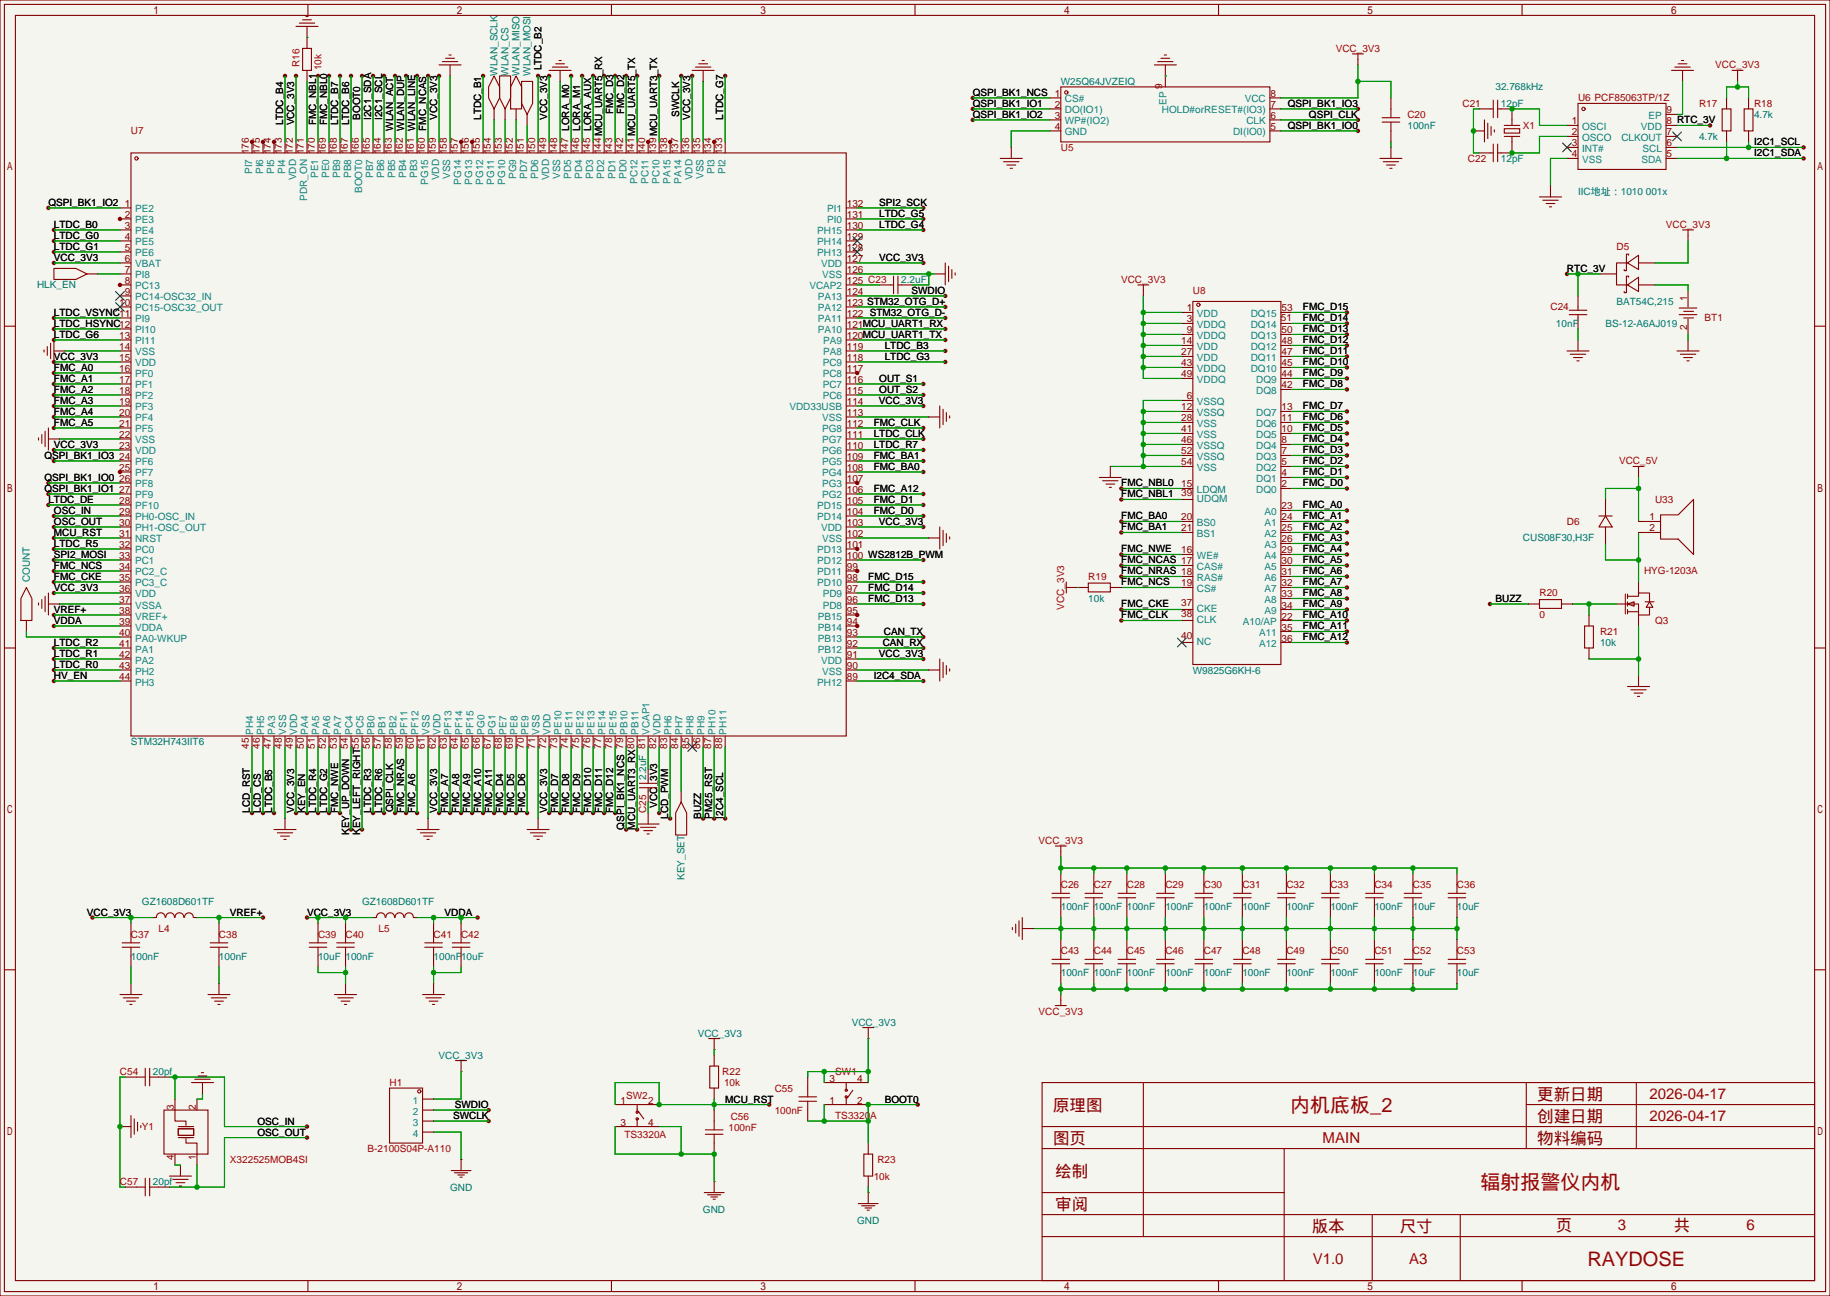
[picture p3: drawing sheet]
<svg xmlns="http://www.w3.org/2000/svg" width="422mm" height="299mm" viewBox="0 0 422 299" stroke-linecap="round" stroke-linejoin="round" font-family="sans-serif">
<defs><g id="words">
<g font-size="4.6" fill="#a90000">
<text x="297.8" y="256.6">内机底板_2</text>
<text x="341.7" y="274.4">辐射报警仪内机</text>
<text x="366.4" y="292.2">RAYDOSE</text>
</g>
<g font-size="3.8" fill="#840000">
<text x="243.1" y="256.5">原理图</text>
<text x="354.8" y="254">更新日期</text>
<text x="354.8" y="259.1">创建日期</text>
<text x="243.1" y="264.2">图页</text>
<text x="354.8" y="264.2">物料编码</text>
<text x="243.6" y="271.8">绘制</text>
<text x="243.6" y="279.4">审阅</text>
<text x="302.8" y="284.5">版本</text>
<text x="323.1" y="284.5">尺寸</text>
<text x="359.2" y="284.2">页</text>
<text x="386.3" y="284.2">共</text>
</g>
<g font-size="3.5" fill="#a90000">
<text x="380.7" y="253.7">2026-04-17</text>
<text x="305.3" y="263.8">MAIN</text>
<text x="380.7" y="258.8">2026-04-17</text>
<text x="373.4" y="283.9">3</text>
<text x="403.2" y="283.9">6</text>
<text x="303" y="291.8">V1.0</text>
<text x="325.3" y="291.8">A3</text>
</g>
<g font-size="2.3" fill="#a90000">
<text x="308.3" y="12">VCC_3V3</text>
<text x="69.1" y="15.4" transform="rotate(-90 69.1 15.4)">R16</text>
<text x="74.2" y="16.3" transform="rotate(-90 74.2 16.3)">10k</text>
<text x="395.9" y="15.8">VCC_3V3</text>
<text x="364.2" y="23.4">U6 PCF85063TP/1Z</text>
<text x="324.9" y="27.2">C20</text>
<text x="337.6" y="24.7">C21</text>
<text x="351.5" y="29.8">X1</text>
<text x="392.2" y="24.7">R17</text>
<text x="404.9" y="24.7">R18</text>
<text x="30.2" y="31">U7</text>
<text x="244.9" y="34.8">U5</text>
<text x="338.8" y="37.4">C22</text>
<text x="384.5" y="52.6">VCC_3V3</text>
<text x="373.1" y="57.7">D5</text>
<text x="258.8" y="65.3">VCC_3V3</text>
<text x="275.3" y="67.9">U8</text>
<text x="357.9" y="71.7">C24</text>
<text x="393.4" y="74.2">BT1</text>
<text x="373.7" y="107.2">VCC_5V</text>
<text x="382" y="116.1">U33</text>
<text x="361.7" y="121.2">D6</text>
<text x="251.2" y="133.9">R19</text>
<text x="355.3" y="137.7">R20</text>
<text x="379.5" y="132.6">HYG-1203A</text>
<text x="245.7" y="140.8" transform="rotate(-90 245.7 140.8)">VCC_3V3</text>
<text x="355.3" y="142.8">0</text>
<text x="369.3" y="146.6">R21</text>
<text x="382" y="144.1">Q3</text>
<text x="149.1" y="187.7" transform="rotate(-90 149.1 187.7)">C25</text>
<text x="239.7" y="194.9">VCC_3V3</text>
<text x="244.9" y="205">C26</text>
<text x="252.5" y="205">C27</text>
<text x="260.1" y="205">C28</text>
<text x="269" y="205">C29</text>
<text x="277.9" y="205">C30</text>
<text x="286.8" y="205">C31</text>
<text x="296.9" y="205">C32</text>
<text x="307.1" y="205">C33</text>
<text x="317.2" y="205">C34</text>
<text x="326.1" y="205">C35</text>
<text x="336.3" y="205">C36</text>
<text x="36.6" y="215.2">L4</text>
<text x="87.4" y="215.2">L5</text>
<text x="30.2" y="216.5">C37</text>
<text x="50.5" y="216.5">C38</text>
<text x="73.4" y="216.5">C39</text>
<text x="79.8" y="216.5">C40</text>
<text x="100.1" y="216.5">C41</text>
<text x="106.4" y="216.5">C42</text>
<text x="244.9" y="220.3">C43</text>
<text x="252.5" y="220.3">C44</text>
<text x="260.1" y="220.3">C45</text>
<text x="269" y="220.3">C46</text>
<text x="277.9" y="220.3">C47</text>
<text x="286.8" y="220.3">C48</text>
<text x="296.9" y="220.3">C49</text>
<text x="307.1" y="220.3">C50</text>
<text x="317.2" y="220.3">C51</text>
<text x="326.1" y="220.3">C52</text>
<text x="336.3" y="220.3">C53</text>
<text x="239.7" y="234.2">VCC_3V3</text>
<text x="27.7" y="248.2">C54</text>
<text x="89.9" y="250.7">H1</text>
<text x="166.7" y="248.2">R22</text>
<text x="167.1" y="250.8">10k</text>
<text x="192.8" y="248.2">SW1</text>
<text x="144.5" y="253.8">SW2</text>
<text x="178.8" y="252">C55</text>
<text x="178.8" y="257.1">100nF</text>
<text x="32.8" y="260.9">Y1</text>
<text x="144.2" y="262.7">TS3320A</text>
<text x="168.1" y="261.2">100nF</text>
<text x="168.7" y="258.6">C56</text>
<text x="192.8" y="258.4">TS3320A</text>
<text x="53.1" y="268.5">X322525MOB4SI</text>
<text x="84.8" y="266">B-2100S04P-A110</text>
<text x="202.5" y="268.5">R23</text>
<text x="27.7" y="273.6">C57</text>
<text x="201.7" y="272.3">10k</text>
</g>
<g font-size="2.3" fill="#006464">
<text x="114.9" y="17.5" transform="rotate(-90 114.9 17.5)">WLAN_SCLK</text>
<text x="117.4" y="17.5" transform="rotate(-90 117.4 17.5)">WLAN_CS</text>
<text x="119.9" y="17.5" transform="rotate(-90 119.9 17.5)">WLAN_MISO</text>
<text x="122.5" y="17.5" transform="rotate(-90 122.5 17.5)">WLAN_MOSI</text>
<text x="244.9" y="19.6">W25Q64JVZEIQ</text>
<text x="345.2" y="20.9">32.768kHz</text>
<text x="324.9" y="29.8">100nF</text>
<text x="346.5" y="24.7">12pF</text>
<text x="404.9" y="27.2">4.7k</text>
<text x="392.2" y="32.3">4.7k</text>
<text x="346.5" y="37.4">12pF</text>
<text x="208" y="65.3">2.2uF</text>
<text x="8.5" y="66.6">HLK_EN</text>
<text x="373.1" y="70.4">BAT54C,215</text>
<text x="359.2" y="75.5">10nF</text>
<text x="370.6" y="75.5">BS-12-A6AJ019</text>
<text x="351.5" y="125">CUS08F30,H3F</text>
<text x="6.9" y="134.4" transform="rotate(-90 6.9 134.4)">COUNT</text>
<text x="251.2" y="139">10k</text>
<text x="369.3" y="149.1">10k</text>
<text x="275.3" y="155.5">W9825G6KH-6</text>
<text x="30.2" y="172">STM32H743IIT6</text>
<text x="149.1" y="180.1" transform="rotate(-90 149.1 180.1)">2.2uF 81</text>
<text x="158" y="203.2" transform="rotate(-90 158 203.2)">KEY_SET</text>
<text x="32.8" y="208.8">GZ1608D601TF</text>
<text x="83.6" y="208.8">GZ1608D601TF</text>
<text x="244.9" y="210.1">100nF</text>
<text x="252.5" y="210.1">100nF</text>
<text x="260.1" y="210.1">100nF</text>
<text x="269" y="210.1">100nF</text>
<text x="277.9" y="210.1">100nF</text>
<text x="286.8" y="210.1">100nF</text>
<text x="296.9" y="210.1">100nF</text>
<text x="307.1" y="210.1">100nF</text>
<text x="317.2" y="210.1">100nF</text>
<text x="326.1" y="210.1">10uF</text>
<text x="336.3" y="210.1">10uF</text>
<text x="30.2" y="221.5">100nF</text>
<text x="50.5" y="221.5">100nF</text>
<text x="73.4" y="221.5">10uF</text>
<text x="79.8" y="221.5">100nF</text>
<text x="100.1" y="221.5">100nF</text>
<text x="106.4" y="221.5">10uF</text>
<text x="244.9" y="225.3">100nF</text>
<text x="252.5" y="225.3">100nF</text>
<text x="260.1" y="225.3">100nF</text>
<text x="269" y="225.3">100nF</text>
<text x="277.9" y="225.3">100nF</text>
<text x="286.8" y="225.3">100nF</text>
<text x="296.9" y="225.3">100nF</text>
<text x="307.1" y="225.3">100nF</text>
<text x="317.2" y="225.3">100nF</text>
<text x="326.1" y="225.3">10uF</text>
<text x="336.3" y="225.3">10uF</text>
<text x="161" y="239.3">VCC_3V3</text>
<text x="196.6" y="236.8">VCC_3V3</text>
<text x="101.2" y="244.4">VCC_3V3</text>
<text x="35.3" y="248.2">20pf</text>
<text x="35.3" y="273.6">20pf</text>
<text x="103.9" y="274.9">GND</text>
<text x="162.3" y="280">GND</text>
<text x="197.8" y="282.5">GND</text>
</g>
<g font-size="2.3">
<text x="125" y="16.3" transform="rotate(-90 125 16.3)">LTDC_B2</text>
<text x="224.5" y="22.1">QSPI_BK1_NCS 1</text>
<text x="65.3" y="29" transform="rotate(-90 65.3 29)">LTDC_B4</text>
<text x="67.9" y="29" transform="rotate(-90 67.9 29)">VCC_3V3</text>
<text x="72.9" y="29" transform="rotate(-90 72.9 29)">FMC_NBL1</text>
<text x="75.5" y="29" transform="rotate(-90 75.5 29)">FMC_NBL0</text>
<text x="78" y="29" transform="rotate(-90 78 29)">LTDC_B7</text>
<text x="80.6" y="29" transform="rotate(-90 80.6 29)">LTDC_B6</text>
<text x="83.1" y="27.7" transform="rotate(-90 83.1 27.7)">BOOT0</text>
<text x="85.6" y="27.7" transform="rotate(-90 85.6 27.7)">I2C1_SDA</text>
<text x="88.2" y="27.7" transform="rotate(-90 88.2 27.7)">I2C1_SCL</text>
<text x="100.9" y="27.7" transform="rotate(-90 100.9 27.7)">VCC_3V3</text>
<text x="111" y="27.7" transform="rotate(-90 111 27.7)">LTDC_B1</text>
<text x="126.3" y="27.7" transform="rotate(-90 126.3 27.7)">VCC_3V3</text>
<text x="141.5" y="26.4" transform="rotate(-90 141.5 26.4)">FMC_D3</text>
<text x="144.1" y="26.4" transform="rotate(-90 144.1 26.4)">FMC_D2</text>
<text x="156.8" y="27" transform="rotate(-90 156.8 27)">SWCLK</text>
<text x="159.3" y="27.7" transform="rotate(-90 159.3 27.7)">VCC_3V3</text>
<text x="166.9" y="27.7" transform="rotate(-90 166.9 27.7)">LTDC_G7</text>
<text x="224.5" y="27.2">QSPI_BK1_IO2</text>
<text x="224.5" y="24.7">QSPI_BK1_IO1</text>
<text x="297.3" y="24.7">QSPI_BK1_IO3</text>
<text x="297.3" y="29.8">QSPI_BK1_IO0</text>
<text x="302.1" y="27.2">QSPI_CLK</text>
<text x="404.9" y="33.6">I2C1_SCL</text>
<text x="404.9" y="36.1">I2C1_SDA</text>
<text x="11.2" y="47.5">QSPI_BK1_IO2</text>
<text x="202.9" y="47.5">SPI2_SCK</text>
<text x="12.4" y="52.6">LTDC_B0</text>
<text x="202.9" y="52.6">LTDC_G4</text>
<text x="202.9" y="50.1">LTDC_G5</text>
<text x="12.4" y="57.7">LTDC_G1</text>
<text x="12.4" y="55.2">LTDC_G0</text>
<text x="12.4" y="60.2">VCC_3V3</text>
<text x="202.9" y="60.2">VCC_3V3</text>
<text x="361.7" y="62.8">RTC_3V</text>
<text x="210.4" y="67.9">SWDIO</text>
<text x="300.7" y="71.7">FMC_D15</text>
<text x="12.4" y="75.5">LTDC_HSYNC12</text>
<text x="12.4" y="72.9">LTDC_VSYNC11</text>
<text x="300.7" y="76.8">FMC_D13</text>
<text x="300.7" y="74.2">FMC_D14</text>
<text x="12.4" y="83.1">VCC_3V3</text>
<text x="12.4" y="78">LTDC_G6</text>
<text x="204.2" y="80.6">LTDC_B3</text>
<text x="204.2" y="83.1">LTDC_G3</text>
<text x="300.7" y="81.8">FMC_D11</text>
<text x="300.7" y="79.3">FMC_D12</text>
<text x="12.4" y="88.2">FMC_A1</text>
<text x="12.4" y="85.6">FMC_A0</text>
<text x="202.9" y="88.2">OUT_S1</text>
<text x="300.7" y="89.5">FMC_D8</text>
<text x="300.7" y="86.9">FMC_D9</text>
<text x="300.7" y="84.4">FMC_D10</text>
<text x="12.4" y="95.8">FMC_A4</text>
<text x="12.4" y="93.3">FMC_A3</text>
<text x="12.4" y="90.7">FMC_A2</text>
<text x="202.8" y="93.3">VCC_3V3</text>
<text x="202.9" y="90.7">OUT_S2</text>
<text x="300.7" y="94.5">FMC_D7</text>
<text x="12.4" y="98.3">FMC_A5</text>
<text x="201.7" y="98.3">FMC_CLK</text>
<text x="201.7" y="100.9">LTDC_CLK</text>
<text x="300.7" y="99.6">FMC_D5</text>
<text x="300.7" y="97.1">FMC_D6</text>
<text x="10.2" y="106">QSPI_BK1_IO3</text>
<text x="12.4" y="103.4">VCC_3V3</text>
<text x="201.7" y="106">FMC_BA1</text>
<text x="201.7" y="103.4">LTDC_R7</text>
<text x="300.7" y="107.2">FMC_D2</text>
<text x="300.7" y="104.7">FMC_D3</text>
<text x="300.7" y="102.2">FMC_D4</text>
<text x="10.2" y="113.6">QSPI_BK1_IO1</text>
<text x="10.2" y="111">QSPI_BK1_IO0</text>
<text x="201.7" y="113.6">FMC_A12</text>
<text x="201.7" y="108.5">FMC_BA0</text>
<text x="258.8" y="112.3">FMC_NBL0</text>
<text x="300.7" y="112.3">FMC_D0</text>
<text x="300.7" y="109.8">FMC_D1</text>
<text x="11.2" y="116.1">LTDC_DE</text>
<text x="12.4" y="118.7">OSC_IN</text>
<text x="201.7" y="118.7">FMC_D0</text>
<text x="201.7" y="116.1">FMC_D1</text>
<text x="258.8" y="119.9">FMC_BA0</text>
<text x="258.8" y="114.9">FMC_NBL1</text>
<text x="300.7" y="117.4">FMC_A0</text>
<text x="300.7" y="119.9">FMC_A1</text>
<text x="12.4" y="123.7">MCU_RST</text>
<text x="12.4" y="121.2">OSC_OUT</text>
<text x="202.8" y="121.2">VCC_3V3</text>
<text x="258.8" y="122.5">FMC_BA1</text>
<text x="300.7" y="125">FMC_A3</text>
<text x="300.7" y="122.5">FMC_A2</text>
<text x="12.4" y="131.4">FMC_NCS</text>
<text x="12.4" y="126.3">LTDC_R5</text>
<text x="12.4" y="128.8">SPI2_MOSI</text>
<text x="258.8" y="127.6">FMC_NWE</text>
<text x="258.8" y="130.1">FMC_NCAS 17</text>
<text x="300.7" y="127.6">FMC_A4</text>
<text x="300.7" y="130.1">FMC_A5</text>
<text x="12.4" y="136.4">VCC_3V3</text>
<text x="12.4" y="133.9">FMC_CKE</text>
<text x="200.4" y="133.9">FMC_D15</text>
<text x="200.4" y="136.4">FMC_D14</text>
<text x="258.8" y="135.2">FMC_NCS</text>
<text x="258.8" y="132.6">FMC_NRAS 18</text>
<text x="300.7" y="132.6">FMC_A6</text>
<text x="300.7" y="135.2">FMC_A7</text>
<text x="300.7" y="137.7">FMC_A8</text>
<text x="12.4" y="141.5">VREF+</text>
<text x="200.4" y="139">FMC_D13</text>
<text x="258.8" y="140.3">FMC_CKE</text>
<text x="258.8" y="142.8">FMC_CLK</text>
<text x="300.7" y="140.3">FMC_A9</text>
<text x="300.7" y="142.8">FMC_A10</text>
<text x="345.2" y="139">BUZZ</text>
<text x="12.4" y="144.1">VDDA</text>
<text x="12.4" y="149.1">LTDC_R2</text>
<text x="203.7" y="149.1">CAN_RX</text>
<text x="204" y="146.6">CAN_TX</text>
<text x="300.7" y="145.3">FMC_A11</text>
<text x="300.7" y="147.9">FMC_A12</text>
<text x="12.4" y="151.7">LTDC_R1</text>
<text x="12.4" y="154.2">LTDC_R0</text>
<text x="202.8" y="151.7">VCC_3V3</text>
<text x="12.4" y="156.8">HV_EN</text>
<text x="201.7" y="156.8">I2C4_SDA</text>
<text x="57.7" y="187.7" transform="rotate(-90 57.7 187.7)">LCD_RST</text>
<text x="60.2" y="187.7" transform="rotate(-90 60.2 187.7)">LCD_CS</text>
<text x="62.8" y="187.7" transform="rotate(-90 62.8 187.7)">LTDC_B5</text>
<text x="67.9" y="187.7" transform="rotate(-90 67.9 187.7)">VCC_3V3</text>
<text x="70.4" y="187.7" transform="rotate(-90 70.4 187.7)">KEY_EN</text>
<text x="72.9" y="187.7" transform="rotate(-90 72.9 187.7)">LTDC_R4</text>
<text x="75.5" y="187.7" transform="rotate(-90 75.5 187.7)">LTDC_G2</text>
<text x="78" y="187.7" transform="rotate(-90 78 187.7)">FMC_NWE</text>
<text x="85.6" y="187.7" transform="rotate(-90 85.6 187.7)">LTDC_R3</text>
<text x="88.2" y="187.7" transform="rotate(-90 88.2 187.7)">LTDC_R6</text>
<text x="90.7" y="187.6" transform="rotate(-90 90.7 187.6)">QSPI_CLK</text>
<text x="93.3" y="187.7" transform="rotate(-90 93.3 187.7)">FMC_NRAS</text>
<text x="95.8" y="187.7" transform="rotate(-90 95.8 187.7)">FMC_A6</text>
<text x="100.9" y="187.7" transform="rotate(-90 100.9 187.7)">VCC_3V3</text>
<text x="103.4" y="187.7" transform="rotate(-90 103.4 187.7)">FMC_A7</text>
<text x="106" y="187.7" transform="rotate(-90 106 187.7)">FMC_A8</text>
<text x="108.5" y="187.7" transform="rotate(-90 108.5 187.7)">FMC_A9</text>
<text x="111" y="187.7" transform="rotate(-90 111 187.7)">FMC_A10</text>
<text x="113.6" y="187.7" transform="rotate(-90 113.6 187.7)">FMC_A11</text>
<text x="116.1" y="187.7" transform="rotate(-90 116.1 187.7)">FMC_D4</text>
<text x="118.7" y="187.7" transform="rotate(-90 118.7 187.7)">FMC_D5</text>
<text x="121.2" y="187.7" transform="rotate(-90 121.2 187.7)">FMC_D6</text>
<text x="126.3" y="187.7" transform="rotate(-90 126.3 187.7)">VCC_3V3</text>
<text x="128.8" y="187.7" transform="rotate(-90 128.8 187.7)">FMC_D7</text>
<text x="131.4" y="187.7" transform="rotate(-90 131.4 187.7)">FMC_D8</text>
<text x="133.9" y="187.7" transform="rotate(-90 133.9 187.7)">FMC_D9</text>
<text x="136.4" y="187.7" transform="rotate(-90 136.4 187.7)">FMC_D10</text>
<text x="139" y="187.7" transform="rotate(-90 139 187.7)">FMC_D11</text>
<text x="141.5" y="187.7" transform="rotate(-90 141.5 187.7)">FMC_D12</text>
<text x="144.1" y="191.5" transform="rotate(-90 144.1 191.5)">QSPI_BK1_NCS 79</text>
<text x="146.6" y="191.5" transform="rotate(-90 146.6 191.5)">MCU_UART3_RX80</text>
<text x="151.7" y="186.4" transform="rotate(-90 151.7 186.4)">VCC_3V3</text>
<text x="154.2" y="189.1" transform="rotate(-90 154.2 189.1)">LCD_PWM</text>
<text x="161.8" y="189" transform="rotate(-90 161.8 189)">BUZZ</text>
<text x="164.4" y="189" transform="rotate(-90 164.4 189)">PM25_RST</text>
<text x="166.9" y="189" transform="rotate(-90 166.9 189)">I2C4_SCL</text>
<text x="80.6" y="192.8" transform="rotate(-90 80.6 192.8)">KEY_UP_DOWN</text>
<text x="83.1" y="192.8" transform="rotate(-90 83.1 192.8)">KEY_LEFT_RIGHT55</text>
<text x="20.1" y="211.4">VCC_3V3</text>
<text x="53.1" y="211.4">VREF+</text>
<text x="70.9" y="211.4">VCC_3V3</text>
<text x="102.6" y="211.4">VDDA</text>
<text x="105" y="255.8">SWDIO</text>
<text x="167.4" y="254.6">MCU_RST</text>
<text x="204.2" y="254.6">BOOT0</text>
<text x="59.4" y="262.2">OSC_OUT</text>
<text x="59.4" y="259.6">OSC_IN</text>
<text x="104.6" y="258.4">SWCLK</text>
</g>
<g font-size="2.3" fill="#008484">
<text x="245.8" y="23.6">CS#</text>
<text x="287.3" y="23.6">VCC</text>
<text x="245.8" y="26.2">DO(IO1)</text>
<text x="245.8" y="28.7">WP#(IO2)</text>
<text x="268.2" y="26.2">HOLD#orRESET#(IO3)</text>
<text x="269.3" y="24.1" transform="rotate(-90 269.3 24.1)">EP</text>
<text x="287.7" y="28.7">CLK</text>
<text x="365.2" y="30">OSCI</text>
<text x="378.7" y="30">VDD</text>
<text x="380.5" y="27.5">EP</text>
<text x="245.8" y="31.3">GND</text>
<text x="284.6" y="31.3">DI(IO0)</text>
<text x="365.2" y="32.5">OSCO</text>
<text x="365.2" y="35.1">INT#</text>
<text x="374.3" y="32.5">CLKOUT</text>
<text x="379.1" y="35.1">SCL</text>
<text x="58.2" y="40.2" transform="rotate(-90 58.2 40.2)">PI7</text>
<text x="60.8" y="40.2" transform="rotate(-90 60.8 40.2)">PI6</text>
<text x="63.3" y="40.2" transform="rotate(-90 63.3 40.2)">PI5</text>
<text x="65.8" y="40.2" transform="rotate(-90 65.8 40.2)">PI4</text>
<text x="68.4" y="41.6" transform="rotate(-90 68.4 41.6)">VDD</text>
<text x="73.5" y="41.1" transform="rotate(-90 73.5 41.1)">PE1</text>
<text x="76" y="41.1" transform="rotate(-90 76 41.1)">PE0</text>
<text x="78.5" y="41.1" transform="rotate(-90 78.5 41.1)">PB9</text>
<text x="81.1" y="41.1" transform="rotate(-90 81.1 41.1)">PB8</text>
<text x="86.2" y="41.1" transform="rotate(-90 86.2 41.1)">PB7</text>
<text x="88.7" y="41.1" transform="rotate(-90 88.7 41.1)">PB6</text>
<text x="91.2" y="41.1" transform="rotate(-90 91.2 41.1)">PB5</text>
<text x="93.8" y="41.1" transform="rotate(-90 93.8 41.1)">PB4</text>
<text x="96.3" y="41.1" transform="rotate(-90 96.3 41.1)">PB3</text>
<text x="101.4" y="41.6" transform="rotate(-90 101.4 41.6)">VDD</text>
<text x="103.9" y="41.4" transform="rotate(-90 103.9 41.4)">VSS</text>
<text x="119.2" y="41.4" transform="rotate(-90 119.2 41.4)">PG9</text>
<text x="121.7" y="41.2" transform="rotate(-90 121.7 41.2)">PD7</text>
<text x="124.3" y="41.2" transform="rotate(-90 124.3 41.2)">PD6</text>
<text x="126.8" y="41.6" transform="rotate(-90 126.8 41.6)">VDD</text>
<text x="129.3" y="41.4" transform="rotate(-90 129.3 41.4)">VSS</text>
<text x="131.9" y="41.2" transform="rotate(-90 131.9 41.2)">PD5</text>
<text x="134.4" y="41.2" transform="rotate(-90 134.4 41.2)">PD4</text>
<text x="137" y="41.2" transform="rotate(-90 137 41.2)">PD3</text>
<text x="139.5" y="41.2" transform="rotate(-90 139.5 41.2)">PD2</text>
<text x="142" y="41.2" transform="rotate(-90 142 41.2)">PD1</text>
<text x="144.6" y="41.2" transform="rotate(-90 144.6 41.2)">PD0</text>
<text x="159.8" y="41.6" transform="rotate(-90 159.8 41.6)">VDD</text>
<text x="162.4" y="41.4" transform="rotate(-90 162.4 41.4)">VSS</text>
<text x="164.9" y="40.2" transform="rotate(-90 164.9 40.2)">PI3</text>
<text x="167.4" y="40.2" transform="rotate(-90 167.4 40.2)">PI2</text>
<text x="365.2" y="37.6">VSS</text>
<text x="378.9" y="37.6">SDA</text>
<text x="70.9" y="46.4" transform="rotate(-90 70.9 46.4)">PDR_ON</text>
<text x="83.6" y="44.6" transform="rotate(-90 83.6 44.6)">BOOT0</text>
<text x="98.9" y="42.6" transform="rotate(-90 98.9 42.6)">PG15</text>
<text x="106.5" y="42.6" transform="rotate(-90 106.5 42.6)">PG14</text>
<text x="109" y="42.6" transform="rotate(-90 109 42.6)">PG13</text>
<text x="111.6" y="42.6" transform="rotate(-90 111.6 42.6)">PG12</text>
<text x="114.1" y="42.6" transform="rotate(-90 114.1 42.6)">PG11</text>
<text x="116.6" y="42.6" transform="rotate(-90 116.6 42.6)">PG10</text>
<text x="147.1" y="42.5" transform="rotate(-90 147.1 42.5)">PC12</text>
<text x="149.7" y="42.5" transform="rotate(-90 149.7 42.5)">PC11</text>
<text x="152.2" y="42.5" transform="rotate(-90 152.2 42.5)">PC10</text>
<text x="154.7" y="42.4" transform="rotate(-90 154.7 42.4)">PA15</text>
<text x="157.3" y="42.4" transform="rotate(-90 157.3 42.4)">PA14</text>
<text x="31.2" y="49">PE2</text>
<text x="31.2" y="51.6">PE3</text>
<text x="190.9" y="49">PI1</text>
<text x="190.9" y="51.6">PI0</text>
<text x="31.2" y="54.1">PE4</text>
<text x="31.2" y="56.7">PE5</text>
<text x="31.2" y="59.2">PE6</text>
<text x="188.6" y="54.1">PH15</text>
<text x="188.6" y="56.7">PH14</text>
<text x="188.6" y="59.2">PH13</text>
<text x="31.2" y="61.7">VBAT</text>
<text x="31.2" y="64.3">PI8</text>
<text x="189.5" y="61.7">VDD</text>
<text x="189.8" y="64.3">VSS</text>
<text x="31.2" y="66.8">PC13</text>
<text x="31.2" y="69.4">PC14-OSC32_IN</text>
<text x="31.2" y="71.9">PC15-OSC32_OUT</text>
<text x="186.8" y="66.8">VCAP2</text>
<text x="188.7" y="69.4">PA13</text>
<text x="188.7" y="71.9">PA12</text>
<text x="31.2" y="74.4">PI9</text>
<text x="31.2" y="77">PI10</text>
<text x="188.7" y="74.4">PA11</text>
<text x="188.7" y="77">PA10</text>
<text x="276.3" y="73.2">VDD</text>
<text x="276.3" y="75.7">VDDQ</text>
<text x="288.7" y="75.7">DQ14</text>
<text x="288.7" y="73.2">DQ15</text>
<text x="31.2" y="79.5">PI11</text>
<text x="31.2" y="82.1">VSS</text>
<text x="190" y="79.5">PA9</text>
<text x="190" y="82.1">PA8</text>
<text x="276.3" y="78.3">VDDQ</text>
<text x="276.3" y="80.8">VDD</text>
<text x="276.3" y="83.3">VDD</text>
<text x="288.7" y="83.3">DQ11</text>
<text x="288.7" y="80.8">DQ12</text>
<text x="288.7" y="78.3">DQ13</text>
<text x="31.2" y="84.6">VDD</text>
<text x="31.2" y="87.1">PF0</text>
<text x="31.2" y="89.7">PF1</text>
<text x="189.9" y="84.6">PC9</text>
<text x="189.9" y="87.1">PC8</text>
<text x="189.9" y="89.7">PC7</text>
<text x="276.3" y="85.9">VDDQ</text>
<text x="276.3" y="88.4">VDDQ</text>
<text x="288.7" y="85.9">DQ10</text>
<text x="290" y="88.4">DQ9</text>
<text x="31.2" y="92.2">PF2</text>
<text x="31.2" y="94.8">PF3</text>
<text x="182.2" y="94.8">VDD33USB</text>
<text x="189.9" y="92.2">PC6</text>
<text x="276.3" y="93.5">VSSQ</text>
<text x="290" y="91">DQ8</text>
<text x="31.2" y="97.3">PF4</text>
<text x="31.2" y="99.8">PF5</text>
<text x="189.8" y="97.3">VSS</text>
<text x="189.8" y="99.8">PG8</text>
<text x="276.3" y="96">VSSQ</text>
<text x="276.3" y="98.6">VSS</text>
<text x="276.3" y="101.1">VSS</text>
<text x="290" y="101.1">DQ5</text>
<text x="290" y="98.6">DQ6</text>
<text x="290" y="96">DQ7</text>
<text x="31.2" y="102.4">VSS</text>
<text x="31.2" y="104.9">VDD</text>
<text x="31.2" y="107.5">PF6</text>
<text x="189.8" y="102.4">PG7</text>
<text x="189.8" y="104.9">PG6</text>
<text x="189.8" y="107.5">PG5</text>
<text x="276.3" y="103.7">VSSQ</text>
<text x="276.3" y="106.2">VSSQ</text>
<text x="290" y="106.2">DQ3</text>
<text x="290" y="103.7">DQ4</text>
<text x="31.2" y="110">PF7</text>
<text x="31.2" y="112.5">PF8</text>
<text x="189.8" y="110">PG4</text>
<text x="189.8" y="112.5">PG3</text>
<text x="276.3" y="113.8">LDQM</text>
<text x="276.3" y="108.7">VSS</text>
<text x="290" y="113.8">DQ0</text>
<text x="290" y="111.3">DQ1</text>
<text x="290" y="108.7">DQ2</text>
<text x="31.2" y="115.1">PF9</text>
<text x="31.2" y="117.6">PF10</text>
<text x="188.6" y="117.6">PD15</text>
<text x="189.8" y="115.1">PG2</text>
<text x="276.3" y="115.9">UDQM</text>
<text x="291.9" y="118.9">A0</text>
<text x="31.2" y="120.2">PH0-OSC_IN</text>
<text x="31.2" y="122.7">PH1-OSC_OUT</text>
<text x="31.2" y="125.2">NRST</text>
<text x="188.6" y="120.2">PD14</text>
<text x="189.5" y="122.7">VDD</text>
<text x="189.8" y="125.2">VSS</text>
<text x="276.3" y="121.4">BS0</text>
<text x="276.3" y="124">BS1</text>
<text x="291.9" y="121.4">A1</text>
<text x="291.9" y="124">A2</text>
<text x="31.2" y="127.8">PC0</text>
<text x="31.2" y="130.3">PC1</text>
<text x="188.6" y="127.8">PD13</text>
<text x="188.6" y="130.3">PD12</text>
<text x="276.3" y="129.1">WE#</text>
<text x="276.3" y="131.6">CAS#</text>
<text x="291.9" y="126.5">A3</text>
<text x="291.9" y="129.1">A4</text>
<text x="291.9" y="131.6">A5</text>
<text x="31.2" y="132.9">PC2_C</text>
<text x="31.2" y="135.4">PC3_C</text>
<text x="31.2" y="137.9">VDD</text>
<text x="188.6" y="132.9">PD11</text>
<text x="188.6" y="135.4">PD10</text>
<text x="189.9" y="137.9">PD9</text>
<text x="276.3" y="134.1">RAS#</text>
<text x="276.3" y="136.7">CS#</text>
<text x="291.9" y="134.1">A6</text>
<text x="291.9" y="136.7">A7</text>
<text x="31.2" y="140.5">VSSA</text>
<text x="31.2" y="143">VREF+</text>
<text x="188.7" y="143">PB15</text>
<text x="189.9" y="140.5">PD8</text>
<text x="276.3" y="141.3">CKE</text>
<text x="276.3" y="143.8">CLK</text>
<text x="291.9" y="139.2">A8</text>
<text x="291.9" y="141.8">A9</text>
<text x="31.2" y="145.6">VDDA</text>
<text x="31.2" y="148.1">PA0-WKUP</text>
<text x="188.7" y="145.6">PB14</text>
<text x="188.7" y="148.1">PB13</text>
<text x="276.3" y="148.9">NC</text>
<text x="286.9" y="144.3">A10/AP</text>
<text x="290.6" y="146.8">A11</text>
<text x="290.6" y="149.4">A12</text>
<text x="31.2" y="150.6">PA1</text>
<text x="31.2" y="153.2">PA2</text>
<text x="31.2" y="155.7">PH2</text>
<text x="188.7" y="150.6">PB12</text>
<text x="189.5" y="153.2">VDD</text>
<text x="189.8" y="155.7">VSS</text>
<text x="31.2" y="158.3">PH3</text>
<text x="188.6" y="158.3">PH12</text>
<text x="58.5" y="169.7" transform="rotate(-90 58.5 169.7)">PH4</text>
<text x="61" y="169.7" transform="rotate(-90 61 169.7)">PH5</text>
<text x="63.5" y="169.7" transform="rotate(-90 63.5 169.7)">PA3</text>
<text x="66.1" y="169.7" transform="rotate(-90 66.1 169.7)">VSS</text>
<text x="68.6" y="169.7" transform="rotate(-90 68.6 169.7)">VDD</text>
<text x="71.2" y="169.7" transform="rotate(-90 71.2 169.7)">PA4</text>
<text x="73.7" y="169.7" transform="rotate(-90 73.7 169.7)">PA5</text>
<text x="76.2" y="169.7" transform="rotate(-90 76.2 169.7)">PA6</text>
<text x="78.8" y="169.7" transform="rotate(-90 78.8 169.7)">PA7</text>
<text x="81.3" y="169.7" transform="rotate(-90 81.3 169.7)">PC4</text>
<text x="83.9" y="169.7" transform="rotate(-90 83.9 169.7)">PC5</text>
<text x="86.4" y="169.7" transform="rotate(-90 86.4 169.7)">PB0</text>
<text x="88.9" y="169.7" transform="rotate(-90 88.9 169.7)">PB1</text>
<text x="91.5" y="169.7" transform="rotate(-90 91.5 169.7)">PB2</text>
<text x="94" y="169.7" transform="rotate(-90 94 169.7)">PF11</text>
<text x="96.6" y="169.7" transform="rotate(-90 96.6 169.7)">PF12</text>
<text x="99.1" y="169.7" transform="rotate(-90 99.1 169.7)">VSS</text>
<text x="101.6" y="169.7" transform="rotate(-90 101.6 169.7)">VDD</text>
<text x="104.2" y="169.7" transform="rotate(-90 104.2 169.7)">PF13</text>
<text x="106.7" y="169.7" transform="rotate(-90 106.7 169.7)">PF14</text>
<text x="109.3" y="169.7" transform="rotate(-90 109.3 169.7)">PF15</text>
<text x="111.8" y="169.7" transform="rotate(-90 111.8 169.7)">PG0</text>
<text x="114.3" y="169.7" transform="rotate(-90 114.3 169.7)">PG1</text>
<text x="116.9" y="169.7" transform="rotate(-90 116.9 169.7)">PE7</text>
<text x="119.4" y="169.7" transform="rotate(-90 119.4 169.7)">PE8</text>
<text x="122" y="169.7" transform="rotate(-90 122 169.7)">PE9</text>
<text x="124.5" y="169.7" transform="rotate(-90 124.5 169.7)">VSS</text>
<text x="127" y="169.7" transform="rotate(-90 127 169.7)">VDD</text>
<text x="129.6" y="169.7" transform="rotate(-90 129.6 169.7)">PE10</text>
<text x="132.1" y="169.7" transform="rotate(-90 132.1 169.7)">PE11</text>
<text x="134.7" y="169.7" transform="rotate(-90 134.7 169.7)">PE12</text>
<text x="137.2" y="169.7" transform="rotate(-90 137.2 169.7)">PE13</text>
<text x="139.7" y="169.7" transform="rotate(-90 139.7 169.7)">PE14</text>
<text x="142.3" y="169.7" transform="rotate(-90 142.3 169.7)">PE15</text>
<text x="144.8" y="169.7" transform="rotate(-90 144.8 169.7)">PB10</text>
<text x="147.4" y="169.7" transform="rotate(-90 147.4 169.7)">PB11</text>
<text x="149.9" y="169.7" transform="rotate(-90 149.9 169.7)">VCAP1</text>
<text x="152.4" y="169.7" transform="rotate(-90 152.4 169.7)">VDD</text>
<text x="155" y="169.7" transform="rotate(-90 155 169.7)">PH6</text>
<text x="157.5" y="169.7" transform="rotate(-90 157.5 169.7)">PH7</text>
<text x="160.1" y="169.7" transform="rotate(-90 160.1 169.7)">PH8</text>
<text x="162.6" y="169.7" transform="rotate(-90 162.6 169.7)">PH9</text>
<text x="165.1" y="169.7" transform="rotate(-90 165.1 169.7)">PH10</text>
<text x="167.7" y="169.7" transform="rotate(-90 167.7 169.7)">PH11</text>
<text x="95.3" y="254.8">1</text>
<text x="95.3" y="257.3">2</text>
<text x="95.3" y="259.9">3</text>
<text x="95.3" y="262.4">4</text>
</g>
<g font-size="2.3" fill="#840000">
<text x="268.3" y="20.6" transform="rotate(-90 268.3 20.6)">9</text>
<text x="293.2" y="22.4">8</text>
<text x="243.4" y="24.9">2</text>
<text x="243.4" y="27.5">3</text>
<text x="243.4" y="30">4</text>
<text x="293.2" y="30">5</text>
<text x="293.2" y="27.5">6</text>
<text x="293.2" y="24.9">7</text>
<text x="362.8" y="28.7">1</text>
<text x="384.7" y="28.7">8 RTC_3V</text>
<text x="384.7" y="26.2">9</text>
<text x="57.4" y="35.7" transform="rotate(-90 57.4 35.7)">176</text>
<text x="60" y="35.7" transform="rotate(-90 60 35.7)">175</text>
<text x="62.5" y="35.7" transform="rotate(-90 62.5 35.7)">174</text>
<text x="65.1" y="35.7" transform="rotate(-90 65.1 35.7)">173</text>
<text x="67.6" y="35.7" transform="rotate(-90 67.6 35.7)">172</text>
<text x="70.1" y="35.7" transform="rotate(-90 70.1 35.7)">171</text>
<text x="72.7" y="35.7" transform="rotate(-90 72.7 35.7)">170</text>
<text x="75.2" y="35.7" transform="rotate(-90 75.2 35.7)">169</text>
<text x="77.8" y="35.7" transform="rotate(-90 77.8 35.7)">168</text>
<text x="80.3" y="35.7" transform="rotate(-90 80.3 35.7)">167</text>
<text x="82.8" y="35.7" transform="rotate(-90 82.8 35.7)">166</text>
<text x="85.4" y="35.7" transform="rotate(-90 85.4 35.7)">165</text>
<text x="87.9" y="35.7" transform="rotate(-90 87.9 35.7)">164</text>
<text x="90.5" y="35.7" transform="rotate(-90 90.5 35.7)">163 WLAN_ACT</text>
<text x="93" y="35.7" transform="rotate(-90 93 35.7)">162 WLAN_DUP</text>
<text x="95.5" y="35.7" transform="rotate(-90 95.5 35.7)">161 WLAN_LINE</text>
<text x="98.1" y="35.7" transform="rotate(-90 98.1 35.7)">160 FMC_NCAS</text>
<text x="100.6" y="35.7" transform="rotate(-90 100.6 35.7)">159</text>
<text x="103.2" y="35.7" transform="rotate(-90 103.2 35.7)">158</text>
<text x="105.7" y="35.7" transform="rotate(-90 105.7 35.7)">157</text>
<text x="108.2" y="35.7" transform="rotate(-90 108.2 35.7)">156</text>
<text x="110.8" y="35.7" transform="rotate(-90 110.8 35.7)">155</text>
<text x="113.3" y="35.7" transform="rotate(-90 113.3 35.7)">154</text>
<text x="115.9" y="35.7" transform="rotate(-90 115.9 35.7)">153</text>
<text x="118.4" y="35.7" transform="rotate(-90 118.4 35.7)">152</text>
<text x="120.9" y="35.7" transform="rotate(-90 120.9 35.7)">151</text>
<text x="123.5" y="35.7" transform="rotate(-90 123.5 35.7)">150</text>
<text x="126" y="35.7" transform="rotate(-90 126 35.7)">149</text>
<text x="128.6" y="35.7" transform="rotate(-90 128.6 35.7)">148</text>
<text x="131.1" y="35.7" transform="rotate(-90 131.1 35.7)">147 LORA_M0</text>
<text x="133.6" y="35.7" transform="rotate(-90 133.6 35.7)">146 LORA_M1</text>
<text x="136.2" y="35.7" transform="rotate(-90 136.2 35.7)">145 LORA_AUX</text>
<text x="138.7" y="35.7" transform="rotate(-90 138.7 35.7)">144MCU_UART5_RX</text>
<text x="141.3" y="35.7" transform="rotate(-90 141.3 35.7)">143</text>
<text x="143.8" y="35.7" transform="rotate(-90 143.8 35.7)">142</text>
<text x="146.3" y="35.7" transform="rotate(-90 146.3 35.7)">141MCU_UART5_TX</text>
<text x="148.9" y="35.7" transform="rotate(-90 148.9 35.7)">140</text>
<text x="151.4" y="35.7" transform="rotate(-90 151.4 35.7)">139MCU_UART3_TX</text>
<text x="154" y="35.7" transform="rotate(-90 154 35.7)">138</text>
<text x="156.5" y="35.7" transform="rotate(-90 156.5 35.7)">137</text>
<text x="159" y="35.7" transform="rotate(-90 159 35.7)">136</text>
<text x="161.6" y="35.7" transform="rotate(-90 161.6 35.7)">135</text>
<text x="164.1" y="35.7" transform="rotate(-90 164.1 35.7)">134</text>
<text x="166.7" y="35.7" transform="rotate(-90 166.7 35.7)">133</text>
<text x="362.8" y="31.3">2</text>
<text x="362.8" y="33.8">3</text>
<text x="384.7" y="33.8">6</text>
<text x="384.7" y="31.3">7</text>
<text x="362.8" y="36.3">4</text>
<text x="384.7" y="36.3">5</text>
<text x="28.8" y="47.8">1</text>
<text x="195.5" y="47.8">132</text>
<text x="28.8" y="50.3">2</text>
<text x="28.8" y="52.9">3</text>
<text x="195.5" y="50.3">131</text>
<text x="195.5" y="52.9">130</text>
<text x="28.8" y="55.4">4</text>
<text x="28.8" y="57.9">5</text>
<text x="195.5" y="55.4">129</text>
<text x="195.5" y="57.9">128</text>
<text x="28.8" y="60.5">6</text>
<text x="28.8" y="63">7</text>
<text x="28.8" y="65.6">8</text>
<text x="195.5" y="60.5">127</text>
<text x="195.5" y="63">126</text>
<text x="195.5" y="65.6">125 C23</text>
<text x="27.5" y="70.6">10</text>
<text x="28.8" y="68.1">9</text>
<text x="195.5" y="68.1">124</text>
<text x="195.5" y="70.6">123 STM32_OTG_D+</text>
<text x="273.9" y="71.9">1</text>
<text x="295.8" y="71.9">53</text>
<text x="389.4" y="69.6" transform="rotate(-90 389.4 69.6)">1</text>
<text x="195.5" y="73.2">122 STM32_OTG_D-</text>
<text x="195.5" y="75.7">121MCU_UART1_RX</text>
<text x="273.9" y="74.4">3</text>
<text x="273.9" y="77">9</text>
<text x="295.7" y="74.2">51</text>
<text x="295.8" y="77">50</text>
<text x="389.4" y="76.2" transform="rotate(-90 389.4 76.2)">2</text>
<text x="27.5" y="78.3">13</text>
<text x="27.5" y="80.8">14</text>
<text x="27.5" y="83.3">15</text>
<text x="195.5" y="78.3">120MCU_UART1_TX</text>
<text x="195.5" y="80.8">119</text>
<text x="195.5" y="83.3">118</text>
<text x="272.6" y="79.5">14</text>
<text x="272.6" y="82.1">27</text>
<text x="295.8" y="82.1">47</text>
<text x="295.8" y="79.5">48</text>
<text x="27.5" y="85.9">16</text>
<text x="27.5" y="88.4">17</text>
<text x="195.5" y="85.9">117</text>
<text x="195.5" y="88.4">116</text>
<text x="272.6" y="84.6">43</text>
<text x="272.6" y="87.1">49</text>
<text x="295.8" y="89.7">42</text>
<text x="295.8" y="87.1">44</text>
<text x="295.8" y="84.6">45</text>
<text x="27.5" y="91">18</text>
<text x="27.5" y="93.5">19</text>
<text x="195.5" y="91">115</text>
<text x="195.5" y="93.5">114</text>
<text x="272.6" y="94.8">12</text>
<text x="273.9" y="92.2">6</text>
<text x="295.8" y="94.8">13</text>
<text x="27.5" y="96">20</text>
<text x="27.5" y="98.6">21</text>
<text x="27.5" y="101.1">22</text>
<text x="195.5" y="96">113</text>
<text x="195.5" y="98.6">112</text>
<text x="195.5" y="101.1">111</text>
<text x="272.6" y="97.3">28</text>
<text x="272.6" y="99.8">41</text>
<text x="295.8" y="99.8">10</text>
<text x="295.8" y="97.3">11</text>
<text x="27.5" y="103.7">23</text>
<text x="27.5" y="106.2">24</text>
<text x="195.5" y="103.7">110</text>
<text x="195.5" y="106.2">109</text>
<text x="272.6" y="102.4">46</text>
<text x="272.6" y="104.9">52</text>
<text x="272.6" y="107.5">54</text>
<text x="295.8" y="107.5">5</text>
<text x="295.8" y="104.9">7</text>
<text x="295.8" y="102.4">8</text>
<text x="27.5" y="108.7">25</text>
<text x="27.5" y="111.3">26</text>
<text x="27.5" y="113.8">27</text>
<text x="195.5" y="108.7">108</text>
<text x="195.5" y="111.3">107</text>
<text x="195.5" y="113.8">106</text>
<text x="272.6" y="112.5">15</text>
<text x="295.8" y="112.5">2</text>
<text x="295.8" y="110">4</text>
<text x="27.5" y="116.4">28</text>
<text x="27.5" y="118.9">29</text>
<text x="195.5" y="116.4">105</text>
<text x="195.5" y="118.9">104</text>
<text x="272.6" y="114.6">39</text>
<text x="295.8" y="117.6">23</text>
<text x="27.5" y="121.4">30</text>
<text x="27.5" y="124">31</text>
<text x="195.5" y="121.4">103</text>
<text x="195.5" y="124">102</text>
<text x="272.6" y="120.2">20</text>
<text x="272.6" y="122.7">21</text>
<text x="295.8" y="120.2">24</text>
<text x="295.8" y="122.7">25</text>
<text x="295.8" y="125.2">26</text>
<text x="380.7" y="120.2">1</text>
<text x="380.7" y="122.7">2</text>
<text x="27.5" y="126.5">32</text>
<text x="27.5" y="129.1">33</text>
<text x="27.5" y="131.6">34</text>
<text x="195.5" y="126.5">101</text>
<text x="195.5" y="129.1">100 WS2812B_PWM</text>
<text x="195.5" y="131.6">99</text>
<text x="272.6" y="127.8">16</text>
<text x="295.8" y="127.8">29</text>
<text x="295.8" y="130.3">30</text>
<text x="27.5" y="134.1">35</text>
<text x="27.5" y="136.7">36</text>
<text x="195.5" y="134.1">98</text>
<text x="195.5" y="136.7">97</text>
<text x="272.6" y="135.4">19</text>
<text x="295.8" y="132.9">31</text>
<text x="295.8" y="135.4">32</text>
<text x="295.8" y="137.9">33</text>
<text x="27.5" y="139.2">37</text>
<text x="27.5" y="141.8">38</text>
<text x="195.5" y="139.2">96</text>
<text x="195.5" y="141.8">95</text>
<text x="272.6" y="140">37</text>
<text x="272.6" y="142.6">38</text>
<text x="295.8" y="143">22</text>
<text x="295.8" y="140.5">34</text>
<text x="27.5" y="144.3">39</text>
<text x="27.5" y="146.8">40</text>
<text x="27.5" y="149.4">41</text>
<text x="195.5" y="144.3">94</text>
<text x="195.5" y="146.8">93</text>
<text x="195.5" y="149.4">92</text>
<text x="272.6" y="147.6">40</text>
<text x="295.8" y="145.6">35</text>
<text x="295.8" y="148.1">36</text>
<text x="27.5" y="151.9">42</text>
<text x="27.5" y="154.5">43</text>
<text x="195.5" y="151.9">91</text>
<text x="195.5" y="154.5">90</text>
<text x="27.5" y="157">44</text>
<text x="195.5" y="157">89</text>
<text x="57.4" y="172.9" transform="rotate(-90 57.4 172.9)">45</text>
<text x="60" y="172.9" transform="rotate(-90 60 172.9)">46</text>
<text x="62.5" y="172.9" transform="rotate(-90 62.5 172.9)">47</text>
<text x="65.1" y="172.9" transform="rotate(-90 65.1 172.9)">48</text>
<text x="67.6" y="172.9" transform="rotate(-90 67.6 172.9)">49</text>
<text x="70.1" y="172.9" transform="rotate(-90 70.1 172.9)">50</text>
<text x="72.7" y="172.9" transform="rotate(-90 72.7 172.9)">51</text>
<text x="75.2" y="172.9" transform="rotate(-90 75.2 172.9)">52</text>
<text x="77.8" y="172.9" transform="rotate(-90 77.8 172.9)">53</text>
<text x="80.3" y="172.9" transform="rotate(-90 80.3 172.9)">54</text>
<text x="85.4" y="172.9" transform="rotate(-90 85.4 172.9)">56</text>
<text x="87.9" y="172.9" transform="rotate(-90 87.9 172.9)">57</text>
<text x="90.5" y="172.9" transform="rotate(-90 90.5 172.9)">58</text>
<text x="93" y="172.9" transform="rotate(-90 93 172.9)">59</text>
<text x="95.5" y="172.9" transform="rotate(-90 95.5 172.9)">60</text>
<text x="98.1" y="172.9" transform="rotate(-90 98.1 172.9)">61</text>
<text x="100.6" y="172.9" transform="rotate(-90 100.6 172.9)">62</text>
<text x="103.2" y="172.9" transform="rotate(-90 103.2 172.9)">63</text>
<text x="105.7" y="172.9" transform="rotate(-90 105.7 172.9)">64</text>
<text x="108.2" y="172.9" transform="rotate(-90 108.2 172.9)">65</text>
<text x="110.8" y="172.9" transform="rotate(-90 110.8 172.9)">66</text>
<text x="113.3" y="172.9" transform="rotate(-90 113.3 172.9)">67</text>
<text x="115.9" y="172.9" transform="rotate(-90 115.9 172.9)">68</text>
<text x="118.4" y="172.9" transform="rotate(-90 118.4 172.9)">69</text>
<text x="120.9" y="172.9" transform="rotate(-90 120.9 172.9)">70</text>
<text x="123.5" y="172.9" transform="rotate(-90 123.5 172.9)">71</text>
<text x="126" y="172.9" transform="rotate(-90 126 172.9)">72</text>
<text x="128.6" y="172.9" transform="rotate(-90 128.6 172.9)">73</text>
<text x="131.1" y="172.9" transform="rotate(-90 131.1 172.9)">74</text>
<text x="133.6" y="172.9" transform="rotate(-90 133.6 172.9)">75</text>
<text x="136.2" y="172.9" transform="rotate(-90 136.2 172.9)">76</text>
<text x="138.7" y="172.9" transform="rotate(-90 138.7 172.9)">77</text>
<text x="141.3" y="172.9" transform="rotate(-90 141.3 172.9)">78</text>
<text x="151.4" y="172.9" transform="rotate(-90 151.4 172.9)">82</text>
<text x="154" y="172.9" transform="rotate(-90 154 172.9)">83</text>
<text x="156.5" y="172.9" transform="rotate(-90 156.5 172.9)">84</text>
<text x="159" y="172.9" transform="rotate(-90 159 172.9)">85</text>
<text x="161.6" y="172.9" transform="rotate(-90 161.6 172.9)">86</text>
<text x="164.1" y="172.9" transform="rotate(-90 164.1 172.9)">87</text>
<text x="166.7" y="172.9" transform="rotate(-90 166.7 172.9)">88</text>
<text x="191.5" y="249.7">3</text>
<text x="197.9" y="249.7">4</text>
<text x="40.2" y="256.3" transform="rotate(-90 40.2 256.3)">3</text>
<text x="45.2" y="256.3" transform="rotate(-90 45.2 256.3)">2</text>
<text x="143.2" y="254.8">1</text>
<text x="149.6" y="254.8">2</text>
<text x="191.5" y="254.8">1</text>
<text x="197.9" y="254.8">2</text>
<text x="143.2" y="259.9">3</text>
<text x="149.6" y="259.9">4</text>
<text x="40.2" y="267.7" transform="rotate(-90 40.2 267.7)">4</text>
<text x="45.2" y="267.7" transform="rotate(-90 45.2 267.7)">1</text>
</g>
<text font-size="2.3" fill="#0000c2" x="364.2" y="45">IIC地址：1010 001x</text>
</g></defs>
<path d="M0 0h422.4v299.2h-422.4z" fill="#f5f5f0" stroke="#850000" stroke-width=".25"/>
<g fill="#850000">
<circle cx="27.7" cy="50.5" r=".51"/>
<circle cx="27.7" cy="65.8" r=".51"/>
<circle cx="27.7" cy="109" r=".51"/>
<circle cx="197.9" cy="86.1" r=".51"/>
<circle cx="197.9" cy="111.5" r=".51"/>
<circle cx="197.9" cy="126.7" r=".51"/>
<circle cx="197.9" cy="131.8" r=".51"/>
<circle cx="197.9" cy="142" r=".51"/>
<circle cx="197.9" cy="144.5" r=".51"/>
<circle cx="58.2" cy="32.8" r=".51"/>
<circle cx="60.7" cy="32.8" r=".51"/>
<circle cx="63.2" cy="32.8" r=".51"/>
<circle cx="106.4" cy="32.8" r=".51"/>
<circle cx="109" cy="32.8" r=".51"/>
<circle cx="149.6" cy="32.8" r=".51"/>
<circle cx="154.7" cy="32.8" r=".51"/>
<circle cx="164.8" cy="32.8" r=".51"/>
<circle cx="70.9" cy="262.6" r=".51"/>
<circle cx="70.9" cy="260.1" r=".51"/>
<circle cx="416.3" cy="34" r=".51"/>
<circle cx="416.3" cy="36.6" r=".51"/>
<circle cx="361.7" cy="63.2" r=".51"/>
<circle cx="394.7" cy="29" r=".51"/>
<circle cx="177.5" cy="255" r=".51"/>
<circle cx="112.8" cy="256.3" r=".51"/>
<circle cx="112.8" cy="258.8" r=".51"/>
<circle cx="310.9" cy="112.8" r=".51"/>
<circle cx="310.9" cy="110.2" r=".51"/>
<circle cx="310.9" cy="107.7" r=".51"/>
<circle cx="310.9" cy="105.2" r=".51"/>
<circle cx="310.9" cy="102.6" r=".51"/>
<circle cx="310.9" cy="100.1" r=".51"/>
<circle cx="310.9" cy="97.5" r=".51"/>
<circle cx="310.9" cy="95" r=".51"/>
<circle cx="310.9" cy="89.9" r=".51"/>
<circle cx="310.9" cy="87.4" r=".51"/>
<circle cx="310.9" cy="84.8" r=".51"/>
<circle cx="310.9" cy="82.3" r=".51"/>
<circle cx="310.9" cy="79.8" r=".51"/>
<circle cx="310.9" cy="77.2" r=".51"/>
<circle cx="310.9" cy="74.7" r=".51"/>
<circle cx="310.9" cy="72.1" r=".51"/>
<circle cx="310.9" cy="117.9" r=".51"/>
<circle cx="310.9" cy="120.4" r=".51"/>
<circle cx="310.9" cy="125.5" r=".51"/>
<circle cx="310.9" cy="122.9" r=".51"/>
<circle cx="310.9" cy="128" r=".51"/>
<circle cx="310.9" cy="130.6" r=".51"/>
<circle cx="310.9" cy="133.1" r=".51"/>
<circle cx="310.9" cy="135.6" r=".51"/>
<circle cx="310.9" cy="138.2" r=".51"/>
<circle cx="310.9" cy="140.7" r=".51"/>
<circle cx="310.9" cy="145.8" r=".51"/>
<circle cx="310.9" cy="143.3" r=".51"/>
<circle cx="310.9" cy="148.3" r=".51"/>
<circle cx="258.8" cy="112.8" r=".51"/>
<circle cx="258.8" cy="120.4" r=".51"/>
<circle cx="258.8" cy="122.9" r=".51"/>
<circle cx="258.8" cy="128" r=".51"/>
<circle cx="258.8" cy="130.6" r=".51"/>
<circle cx="258.8" cy="133.1" r=".51"/>
<circle cx="258.8" cy="140.7" r=".51"/>
<circle cx="258.8" cy="143.3" r=".51"/>
<circle cx="258.8" cy="115.3" r=".51"/>
<circle cx="12.4" cy="103.9" r=".51"/>
<circle cx="12.4" cy="83.6" r=".51"/>
<circle cx="12.4" cy="136.9" r=".51"/>
<circle cx="12.4" cy="144.5" r=".51"/>
<circle cx="68.3" cy="187.7" r=".51"/>
<circle cx="101.3" cy="187.7" r=".51"/>
<circle cx="126.7" cy="187.7" r=".51"/>
<circle cx="152.1" cy="187.7" r=".51"/>
<circle cx="213.1" cy="152.1" r=".51"/>
<circle cx="213.1" cy="121.7" r=".51"/>
<circle cx="213.1" cy="93.7" r=".51"/>
<circle cx="213.1" cy="60.7" r=".51"/>
<circle cx="159.8" cy="17.5" r=".51"/>
<circle cx="126.7" cy="17.5" r=".51"/>
<circle cx="101.3" cy="17.5" r=".51"/>
<circle cx="68.3" cy="17.5" r=".51"/>
<circle cx="83.6" cy="17.5" r=".51"/>
<circle cx="93.7" cy="187.7" r=".51"/>
<circle cx="96.3" cy="187.7" r=".51"/>
<circle cx="103.9" cy="187.7" r=".51"/>
<circle cx="106.4" cy="187.7" r=".51"/>
<circle cx="109" cy="187.7" r=".51"/>
<circle cx="111.5" cy="187.7" r=".51"/>
<circle cx="114" cy="187.7" r=".51"/>
<circle cx="116.6" cy="187.7" r=".51"/>
<circle cx="119.1" cy="187.7" r=".51"/>
<circle cx="121.7" cy="187.7" r=".51"/>
<circle cx="129.3" cy="187.7" r=".51"/>
<circle cx="131.8" cy="187.7" r=".51"/>
<circle cx="134.4" cy="187.7" r=".51"/>
<circle cx="136.9" cy="187.7" r=".51"/>
<circle cx="139.4" cy="187.7" r=".51"/>
<circle cx="142" cy="187.7" r=".51"/>
<circle cx="213.1" cy="134.4" r=".51"/>
<circle cx="213.1" cy="136.9" r=".51"/>
<circle cx="213.1" cy="139.4" r=".51"/>
<circle cx="213.1" cy="119.1" r=".51"/>
<circle cx="213.1" cy="116.6" r=".51"/>
<circle cx="213.1" cy="114" r=".51"/>
<circle cx="213.1" cy="109" r=".51"/>
<circle cx="213.1" cy="98.8" r=".51"/>
<circle cx="218.2" cy="68.3" r=".51"/>
<circle cx="157.2" cy="17.5" r=".51"/>
<circle cx="144.5" cy="17.5" r=".51"/>
<circle cx="142" cy="17.5" r=".51"/>
<circle cx="98.8" cy="17.5" r=".51"/>
<circle cx="75.9" cy="17.5" r=".51"/>
<circle cx="73.4" cy="17.5" r=".51"/>
<circle cx="12.4" cy="98.8" r=".51"/>
<circle cx="12.4" cy="96.3" r=".51"/>
<circle cx="12.4" cy="93.7" r=".51"/>
<circle cx="12.4" cy="91.2" r=".51"/>
<circle cx="12.4" cy="88.6" r=".51"/>
<circle cx="12.4" cy="86.1" r=".51"/>
<circle cx="12.4" cy="124.2" r=".51"/>
<circle cx="12.4" cy="119.1" r=".51"/>
<circle cx="12.4" cy="121.7" r=".51"/>
<circle cx="12.4" cy="131.8" r=".51"/>
<circle cx="12.4" cy="134.4" r=".51"/>
<circle cx="213.1" cy="106.4" r=".51"/>
<circle cx="144.5" cy="191.5" r=".51"/>
<circle cx="11.2" cy="48" r=".51"/>
<circle cx="12.4" cy="106.4" r=".51"/>
<circle cx="11.2" cy="114" r=".51"/>
<circle cx="11.2" cy="111.5" r=".51"/>
<circle cx="224.5" cy="27.7" r=".51"/>
<circle cx="224.5" cy="25.1" r=".51"/>
<circle cx="224.5" cy="22.6" r=".51"/>
<circle cx="313.4" cy="25.1" r=".51"/>
<circle cx="313.4" cy="27.7" r=".51"/>
<circle cx="313.4" cy="30.2" r=".51"/>
<circle cx="218.2" cy="78.5" r=".51"/>
<circle cx="218.2" cy="75.9" r=".51"/>
<circle cx="60.7" cy="211.8" r=".51"/>
<circle cx="21.3" cy="211.8" r=".51"/>
<circle cx="12.4" cy="142" r=".51"/>
<circle cx="110.2" cy="211.8" r=".51"/>
<circle cx="70.9" cy="211.8" r=".51"/>
<circle cx="12.4" cy="60.7" r=".51"/>
<circle cx="88.6" cy="17.5" r=".51"/>
<circle cx="86.1" cy="17.5" r=".51"/>
<circle cx="218.2" cy="73.4" r=".51"/>
<circle cx="218.2" cy="70.9" r=".51"/>
<circle cx="12.4" cy="149.6" r=".51"/>
<circle cx="12.4" cy="152.1" r=".51"/>
<circle cx="12.4" cy="154.7" r=".51"/>
<circle cx="63.2" cy="187.7" r=".51"/>
<circle cx="73.4" cy="187.7" r=".51"/>
<circle cx="75.9" cy="187.7" r=".51"/>
<circle cx="218.2" cy="81" r=".51"/>
<circle cx="86.1" cy="187.7" r=".51"/>
<circle cx="88.6" cy="187.7" r=".51"/>
<circle cx="81" cy="17.5" r=".51"/>
<circle cx="78.5" cy="17.5" r=".51"/>
<circle cx="147.1" cy="191.5" r=".51"/>
<circle cx="12.4" cy="126.7" r=".51"/>
<circle cx="91.2" cy="187.7" r=".51"/>
<circle cx="11.2" cy="116.6" r=".51"/>
<circle cx="12.4" cy="78.5" r=".51"/>
<circle cx="12.4" cy="75.9" r=".51"/>
<circle cx="12.4" cy="73.4" r=".51"/>
<circle cx="12.4" cy="58.2" r=".51"/>
<circle cx="12.4" cy="55.6" r=".51"/>
<circle cx="12.4" cy="53.1" r=".51"/>
<circle cx="65.8" cy="17.5" r=".51"/>
<circle cx="124.2" cy="17.5" r=".51"/>
<circle cx="167.4" cy="17.5" r=".51"/>
<circle cx="218.2" cy="83.6" r=".51"/>
<circle cx="213.1" cy="101.3" r=".51"/>
<circle cx="213.1" cy="103.9" r=".51"/>
<circle cx="81" cy="191.5" r=".51"/>
<circle cx="70.9" cy="187.7" r=".51"/>
<circle cx="213.1" cy="147.1" r=".51"/>
<circle cx="213.1" cy="149.6" r=".51"/>
<circle cx="152.1" cy="17.5" r=".51"/>
<circle cx="139.4" cy="17.5" r=".51"/>
<circle cx="136.9" cy="17.5" r=".51"/>
<circle cx="134.4" cy="17.5" r=".51"/>
<circle cx="131.8" cy="17.5" r=".51"/>
<circle cx="147.1" cy="17.5" r=".51"/>
<circle cx="213.1" cy="53.1" r=".51"/>
<circle cx="213.1" cy="50.5" r=".51"/>
<circle cx="111.5" cy="17.5" r=".51"/>
<circle cx="78.5" cy="187.7" r=".51"/>
<circle cx="213.1" cy="129.3" r=".51"/>
<circle cx="164.8" cy="189" r=".51"/>
<circle cx="83.6" cy="191.5" r=".51"/>
<circle cx="60.7" cy="187.7" r=".51"/>
<circle cx="58.2" cy="187.7" r=".51"/>
<circle cx="154.7" cy="189" r=".51"/>
<circle cx="167.4" cy="189" r=".51"/>
<circle cx="213.1" cy="157.2" r=".51"/>
<circle cx="91.2" cy="17.5" r=".51"/>
<circle cx="93.7" cy="17.5" r=".51"/>
<circle cx="96.3" cy="17.5" r=".51"/>
<circle cx="213.1" cy="91.2" r=".51"/>
<circle cx="213.1" cy="88.6" r=".51"/>
<circle cx="12.4" cy="157.2" r=".51"/>
<circle cx="12.4" cy="129.3" r=".51"/>
<circle cx="213.1" cy="48" r=".51"/>
<circle cx="343.9" cy="139.4" r=".51"/>
<circle cx="162.3" cy="189" r=".51"/>
<circle cx="211.8" cy="255" r=".51"/>
</g>
<g fill="none" stroke="#850000" stroke-width=".25">
<path d="M1 1h420.4v297.2h-420.4zM3.6 3.6h415.2v292.1h-415.2zM68.3 6.1h5.1M69.1 5.3h3.5M69.8 11.2h2.1v5.1h-2.1zM69.8 4.6h2.1M70.6 3.8h.5M70.9 6.1v5.1M70.9 16.3v2.5M71.1 1v2.6M101.3 15h5.1M102.1 14.2h3.6"/>
<path d="M102.9 13.5h2M103.6 12.7h.5M103.9 15v2.5M114 17.5l1.3 2.6v2.5l-1.3 2.5-1.2-2.5v-2.5zM115.3 17.5h2.6v5.1l-1.3 2.5-1.3-2.5zM119.1 17.5l1.3 2.6v5h-2.5v-5zM120.4 18.8h2.5v5.1l-1.2 2.5-1.3-2.5zM126.7 16.3h5.1M127.5 15.5h3.6M128.3 14.7h2M129 14h.5M129.3 16.3v2.5"/>
<path d="M141.1 1v2.6M159.8 16.3h5M160.5 15.5h3.6M161.3 14.7h2M162.1 14h.5M162.3 16.3v2.5M211.2 1v2.6M266.4 15h5.1M267.2 14.2h3.6M268 13.5h2M268.7 12.7h.5M269 15v5.1"/>
<path d="M281.3 1v2.6M312.2 12.4h2.5M313.4 12.4v2.6M351.3 1v2.6M385.8 16.3h5.1M386.6 15.5h3.5M387.3 14.7h2.1M388.1 14h.5M388.4 16.3v2.5M399.8 16.3h2.5M401.1 16.3v2.5M30.2 35.3h165.1v134.6h-165.1z"/>
<path d="M58.2 32.8v2.5M60.7 32.8v2.5M63.2 32.8v2.5M65.8 32.8v2.5M68.3 32.8v2.5M70.9 32.8v2.5M73.4 32.8v2.5M75.9 32.8v2.5M78.5 32.8v2.5M81 32.8v2.5M83.6 32.8v2.5M86.1 32.8v2.5"/>
<path d="M88.6 32.8v2.5M91.2 32.8v2.5M93.7 32.8v2.5M96.3 32.8v2.5M98.8 32.8v2.5M101.3 32.8v2.5M103.9 32.8v2.5M106.4 32.8v2.5M109 32.8v2.5M111.5 32.8v2.5M114 25.1v2.6M114 32.8v2.5"/>
<path d="M116.6 25.1v2.6M116.6 32.8v2.5M119.1 25.1v2.6M119.1 32.8v2.5M121.7 26.4v2.6M121.7 32.8v2.5M124.2 32.8v2.5M126.7 32.8v2.5M129.3 32.8v2.5M131.8 32.8v2.5M134.4 32.8v2.5M136.9 32.8v2.5"/>
<path d="M139.4 32.8v2.5M142 32.8v2.5M144.5 32.8v2.5M147.1 32.8v2.5M149.6 32.8v2.5M152.1 32.8v2.5M154.7 32.8v2.5M157.2 32.8v2.5M159.8 32.8v2.5M162.3 32.8v2.5M164.8 32.8v2.5M167.4 32.8v2.5"/>
<path d="M230.9 36.6h5.1M231.6 37.3h3.6M232.4 38.1h2M233.2 38.9h.5M233.4 34v2.6M242.3 22.6h2.6M242.3 25.1h2.6M242.3 27.7h2.6M242.3 30.2h2.6M244.9 20.1h48.2v12.7h-48.2zM293.1 22.6h2.6M293.1 25.1h2.6"/>
<path d="M293.1 27.7h2.6M293.1 30.2h2.6M318.5 36.6h5.1M319 27.2h4.1M319 28.2h4.1M319.3 37.3h3.5M320 38.1h2.1M320.8 38.9h.5M321.1 22.6v4.6M321.1 28.2v4.6M321.1 34v2.6M340.1 30.2h2.5"/>
<path d="M341.4 25.1h3.3M341.4 35.3h3.3M342.6 27.7v5.1M343.4 28.4v3.6M344.2 29.2v2M344.7 23.1v4.1M344.7 33.3v4M344.9 30v.5M345.7 25.1h3.3v3.9M345.7 23.1v4.1M345.7 33.3v4M347.2 29.7h3.6v1h-3.6z"/>
<path d="M347.2 29h3.6M347.2 31.5h3.6M349 31.5v3.8h-3.3M361.7 29h2.5M361.7 31.5h2.5M361.7 34h2.5M361.7 36.6h2.5M364.2 23.9h20.4v15.2h-20.4zM384.6 29h2.5M384.6 31.5h2.5M384.6 34h2.5M384.6 36.6h2.5"/>
<path d="M384.6 26.4h2.5M397.5 25.1h2v5.1h-2zM398.5 22.6v2.5M398.5 30.2v2.6M402.6 25.1h2v5.1h-2zM403.6 22.6v2.5M403.6 30.2v2.6M27.7 53.1h2.5M27.7 48h2.5M27.7 50.5h2.5M27.7 55.6h2.5M27.7 58.2h2.5"/>
<path d="M195.3 53.1h2.6M195.3 48h2.6M195.3 50.5h2.6M195.3 55.6h2.6M195.3 58.2h2.6M355.3 45.5h5.1M356.1 46.2h3.6M356.9 47h2M357.6 47.8h.5M357.9 42.9v2.6M375.9 58.9v-.2h-.5v3.8h-.5v-.3M388.4 53.1h2.5"/>
<path d="M389.6 53.1v2.5M1 75.3h2.6M11.7 79.2v3.6M12.4 62h5.1l2.6 1.2-2.6 1.3h-5.1zM12.4 78.5v5.1M20.1 63.2h2.5M27.7 73.4h2.5M27.7 60.7h2.5M27.7 65.8h2.5M27.7 63.2h2.5M27.7 68.3h2.5M27.7 70.9h2.5"/>
<path d="M27.7 75.9h2.5M27.7 78.5h2.5M195.3 73.4h2.6M195.3 60.7h2.6M195.3 65.8h2.6M195.3 63.2h2.6M195.3 68.3h2.6M195.3 70.9h2.6M195.3 75.9h2.6M195.3 78.5h2.6M202.9 65.8h3.3M206.2 63.8v4"/>
<path d="M207.3 65.8h3.3M207.3 63.8v4M215.6 63.2h2.6M218.2 60.7v5.1M218.9 61.5v3.5M219.7 62.2v2.1M220.5 63v.5M262.6 65.8h2.6M263.9 65.8v2.5M272.8 72.1h2.5M272.8 74.7h2.5M272.8 77.2h2.5"/>
<path d="M272.8 79.8h2.5M275.3 69.6h20.4v83.8h-20.4zM295.7 72.1h2.5M295.7 74.7h2.5M295.7 77.2h2.5M295.7 79.8h2.5M362.2 72.6h4.1M362.2 71.6h4.1M364.2 68.3v3.3M364.2 72.6v3.3M364.2 78.5v2.5M369.3 63.2h3.8"/>
<path d="M375.7 60.7l2.5-1.8v3.3zM375.7 65.8l2.5-1.8v3.3zM375.7 60.7h-2.6v5.1h2.6M375.9 64v-.2h-.5v3.8h-.5v-.3M378.2 60.7h3.8M378.2 65.8h3.8M387.6 71.1h4.1M387.6 72.6h4.1M388.6 71.9h2.3M388.6 73.4h2.3M389.6 67.1v3.8M389.6 73.7v3.5"/>
<path d="M389.6 78.5v2.5M418.8 75.3h2.6M10.2 80.8v.5M10.4 99.6v3.5M10.9 80v2M11.2 98.8v5.1M12.4 81h2.6M27.7 81h2.5M27.7 83.6h2.5M27.7 86.1h2.5M27.7 88.6h2.5M27.7 91.2h2.5"/>
<path d="M27.7 93.7h2.5M27.7 96.3h2.5M27.7 98.8h2.5M195.3 81h2.6M195.3 83.6h2.6M195.3 86.1h2.6M195.3 88.6h2.6M195.3 91.2h2.6M195.3 93.7h2.6M195.3 96.3h2.6M195.3 98.8h2.6M214.4 96.3h2.5"/>
<path d="M216.9 93.7v5.1M217.7 94.5v3.5M218.4 95.2v2.1M219.2 96v.5M272.8 92.5h2.5M272.8 97.5h2.5M272.8 95h2.5M272.8 82.3h2.5M272.8 84.8h2.5M272.8 87.4h2.5M295.7 97.5h2.5M295.7 95h2.5"/>
<path d="M295.7 82.3h2.5M295.7 89.9h2.5M295.7 84.8h2.5M295.7 87.4h2.5M361.7 81h5.1M362.5 81.8h3.5M363.2 82.6h2.1M364 83.3h.5M387.1 81h5.1M387.9 81.8h3.5M388.6 82.6h2.1M389.4 83.3h.5"/>
<path d="M8.9 101.1v.5M9.7 100.3v2.1M11.2 101.3h2.5M27.7 101.3h2.5M27.7 103.9h2.5M27.7 106.4h2.5M27.7 109h2.5M27.7 111.5h2.5M27.7 114h2.5M27.7 116.6h2.5M27.7 119.1h2.5M195.3 101.3h2.6"/>
<path d="M195.3 103.9h2.6M195.3 106.4h2.6M195.3 109h2.6M195.3 111.5h2.6M195.3 114h2.6M195.3 116.6h2.6M195.3 119.1h2.6M253.7 110.2h5.1M254.5 111h3.6M255.3 111.8h2M256 112.5h.5M256.3 107.7v2.5"/>
<path d="M272.8 112.8h2.5M272.8 107.7h2.5M272.8 105.2h2.5M272.8 102.6h2.5M272.8 100.1h2.5M272.8 115.3h2.5M295.7 112.8h2.5M295.7 110.2h2.5M295.7 107.7h2.5M295.7 105.2h2.5M295.7 102.6h2.5M295.7 100.1h2.5"/>
<path d="M295.7 117.9h2.5M369.1 119.1h3M370.6 119.1l1.5 2.6h-3zM370.6 115.3v3.8M376.9 107.7h2.6M378.2 107.7v2.5M383.3 118.9h4l3.6-3.6v12.7l-3.6-3.5h-4zM6.1 135.6l1.3 2.6v5.1h-2.6v-5.1zM8.9 139.2v.5M9.7 138.4v2.1M10.4 137.7v3.5M11.2 139.4h2.5"/>
<path d="M11.2 136.9v5.1M27.7 121.7h2.5M27.7 124.2h2.5M27.7 126.7h2.5M27.7 129.3h2.5M27.7 131.8h2.5M27.7 134.4h2.5M27.7 136.9h2.5M27.7 139.4h2.5M195.3 121.7h2.6M195.3 124.2h2.6M195.3 126.7h2.6"/>
<path d="M195.3 129.3h2.6M195.3 131.8h2.6M195.3 134.4h2.6M195.3 136.9h2.6M195.3 139.4h2.6M214.4 124.2h2.5M216.9 121.7v5M217.7 122.4v3.6M218.4 123.2v2M219.2 124v.5M246.1 135.6h5.1M246.1 134.4v2.5"/>
<path d="M251.2 134.6h5.1v2.1h-5.1zM256.3 135.6h2.5M272.8 128h2.5M272.8 130.6h2.5M272.8 133.1h2.5M272.8 135.6h2.5M272.8 120.4h2.5M272.8 122.9h2.5M295.7 128h2.5M295.7 130.6h2.5M295.7 133.1h2.5M295.7 135.6h2.5"/>
<path d="M295.7 120.4h2.5M295.7 122.9h2.5M295.7 125.5h2.5M295.7 138.2h2.5M352.8 139.4h2.5M355.3 138.4h5.1v2.1h-5.1zM360.4 139.4h2.6M370.6 121.7v3.8M373.1 139.4h2.6M375.2 137.2v4.5M375.7 139.4h2.5v2.6h2.5v-1.8M375.7 137.7h2.5v-.8h2.5v2"/>
<path d="M375.7 139.4l1.5-.5v1.1zM375.7 137.2v1M375.7 138.9v1.1M378.2 120.4h5.1M378.2 122.9h5.1M378.2 134.4v2.5M379.7 138.9h2.1M380.7 138.9l.8 1.3h-1.5zM1 149.6h2.6M6.1 143.3v2.5M27.7 149.6h2.5M27.7 142h2.5"/>
<path d="M27.7 144.5h2.5M27.7 147.1h2.5M27.7 152.1h2.5M27.7 154.7h2.5M27.7 157.2h2.5M195.3 149.6h2.6M195.3 142h2.6M195.3 144.5h2.6M195.3 147.1h2.6M195.3 152.1h2.6M195.3 154.7h2.6M195.3 157.2h2.6"/>
<path d="M214.4 154.7h2.5M216.9 152.1v5.1M217.7 152.9v3.6M218.4 153.7v2M219.2 154.4v.5M272.8 143.3h2.5M272.8 140.7h2.5M272.8 148.3h2.5M295.7 143.3h2.5M295.7 140.7h2.5M295.7 145.8h2.5M295.7 148.3h2.5"/>
<path d="M365.8 144.5h2v5.1h-2zM366.8 142v2.5M366.8 149.6v2.5M375.7 140.7v1M375.7 141.2h2.5M375.7 158.5h5M376.4 159.3h3.6M378.2 142v2.5M378.2 156v2.5M418.8 149.6h2.6M58.2 169.9v2.6M60.7 169.9v2.6"/>
<path d="M63.2 169.9v2.6M65.8 169.9v2.6M68.3 169.9v2.6M70.9 169.9v2.6M73.4 169.9v2.6M75.9 169.9v2.6M78.5 169.9v2.6M81 169.9v2.6M83.6 169.9v2.6M86.1 169.9v2.6M88.6 169.9v2.6M91.2 169.9v2.6"/>
<path d="M93.7 169.9v2.6M96.3 169.9v2.6M98.8 169.9v2.6M101.3 169.9v2.6M103.9 169.9v2.6M106.4 169.9v2.6M109 169.9v2.6M111.5 169.9v2.6M114 169.9v2.6M116.6 169.9v2.6M119.1 169.9v2.6M121.7 169.9v2.6"/>
<path d="M124.2 169.9v2.6M126.7 169.9v2.6M129.3 169.9v2.6M131.8 169.9v2.6M134.4 169.9v2.6M136.9 169.9v2.6M139.4 169.9v2.6M142 169.9v2.6M144.5 169.9v2.6M147.1 169.9v2.6M149.6 169.9v2.6M149.6 177.5v3.3"/>
<path d="M152.1 169.9v2.6M154.7 169.9v2.6M157.2 169.9v2.6M159.8 169.9v2.6M162.3 169.9v2.6M164.8 169.9v2.6M167.4 169.9v2.6M377.2 160h2M378 160.8h.5M63.2 191.5h5.1M64 192.3h3.6M64.8 193h2"/>
<path d="M65.5 193.8h.5M65.8 189v2.5M96.3 191.5h5M97 192.3h3.6M97.8 193h2M98.6 193.8h.5M98.8 189v2.5M121.7 191.5h5M122.4 192.3h3.6M123.2 193h2M124 193.8h.5M124.2 189v2.5"/>
<path d="M147.1 190.2h5M147.6 181.9h4M147.6 180.8h4M147.8 191h3.6M148.6 191.8h2M149.4 192.5h.5M149.6 181.9v3.3M149.6 187.7v2.5M157.2 185.2l1.3 2.5v5.1h-2.5v-5.1zM157.2 182.6v2.6M243.6 195.3h2.5M244.9 195.3v2.6"/>
<path d="M28.2 217.7h4.1M28.2 218.7h4.1M30.2 213.1v4.6M30.2 218.7v4.6M35.3 211.8h.8M36.1 211.8a1.01 1.01 0 0 1 1-1.1 1.01 1.01 0 0 1 1 1.1M38.3 211.8a1.01 1.01 0 0 1 1-1.1 1.01 1.01 0 0 1 1 1.1M40.4 211.8a1.01 1.01 0 0 1 1-1.1 1.01 1.01 0 0 1 1 1.1M42.6 211.8a1.01 1.01 0 0 1 1-1.1 1.01 1.01 0 0 1 1 1.1M44.7 211.8h.8M48.5 217.7h4.1M48.5 218.7h4.1"/>
<path d="M50.5 213.1v4.6M50.5 218.7v4.6M71.4 217.7h4M71.4 218.7h4M73.4 213.1v4.6M73.4 218.7v4.6M77.7 217.7h4.1M77.7 218.7h4.1M79.8 213.1v4.6M79.8 218.7v4.6M86.1 211.8h.8M86.9 211.8a1.01 1.01 0 0 1 1-1.1 1.01 1.01 0 0 1 1 1.1"/>
<path d="M89.1 211.8a1.01 1.01 0 0 1 1-1.1 1.01 1.01 0 0 1 1 1.1M91.2 211.8a1.01 1.01 0 0 1 1-1.1 1.01 1.01 0 0 1 1 1.1M93.4 211.8a1.01 1.01 0 0 1 1-1.1 1.01 1.01 0 0 1 1 1.1M95.5 211.8h.8M98 217.7h4.1M98 218.7h4.1M100.1 213.1v4.6M100.1 218.7v4.6M104.4 217.7h4.1M104.4 218.7h4.1M106.4 213.1v4.6M106.4 218.7v4.6"/>
<path d="M233.7 214.1v.5M234.4 213.4v2M235.2 212.6v3.6M236 214.4h2.5M236 211.8v5.1M242.8 206.2h4.1M242.8 207.3h4.1M244.9 201.7v4.5M244.9 207.3v4.5M244.9 216.9v4.6M250.4 206.2h4.1M250.4 207.3h4.1"/>
<path d="M252.5 201.7v4.5M252.5 207.3v4.5M252.5 216.9v4.6M258.1 206.2h4M258.1 207.3h4M260.1 201.7v4.5M260.1 207.3v4.5M260.1 216.9v4.6M267 206.2h4M267 207.3h4M269 201.7v4.5M269 207.3v4.5"/>
<path d="M269 216.9v4.6M275.8 206.2h4.1M275.8 207.3h4.1M277.9 201.7v4.5M277.9 207.3v4.5M277.9 216.9v4.6M284.7 206.2h4.1M284.7 207.3h4.1M286.8 201.7v4.5M286.8 207.3v4.5M286.8 216.9v4.6M294.9 206.2h4.1"/>
<path d="M294.9 207.3h4.1M296.9 201.7v4.5M296.9 207.3v4.5M296.9 216.9v4.6M305.1 206.2h4M305.1 207.3h4M307.1 201.7v4.5M307.1 207.3v4.5M307.1 216.9v4.6M315.2 206.2h4.1M315.2 207.3h4.1M317.2 201.7v4.5"/>
<path d="M317.2 207.3v4.5M317.2 216.9v4.6M324.1 206.2h4.1M324.1 207.3h4.1M326.1 201.7v4.5M326.1 207.3v4.5M326.1 216.9v4.6M334.3 206.2h4M334.3 207.3h4M336.3 201.7v4.5M336.3 207.3v4.5M336.3 216.9v4.6"/>
<path d="M1 223.9h2.6M27.7 229.6h5.1M28.4 230.4h3.6M29.2 231.1h2M30 231.9h.5M30.2 227.1v2.5M48 229.6h5.1M48.8 230.4h3.5M49.5 231.1h2.1M50.3 231.9h.5M50.5 227.1v2.5M77.2 229.6h5.1"/>
<path d="M78 230.4h3.5M78.7 231.1h2.1M79.5 231.9h.5M79.8 227.1v2.5M97.5 229.6h5.1M98.3 230.4h3.6M99.1 231.1h2M99.8 231.9h.5M100.1 227.1v2.5M163.6 239.8h2.5M164.8 239.8v2.5M199.1 237.2h2.6"/>
<path d="M200.4 239.8h.1M200.4 237.2v2.6M242.8 221.5h4.1M242.8 222.5h4.1M243.6 232.2h2.5M244.9 222.5v4.6M244.9 229.6v2.6M250.4 221.5h4.1M250.4 222.5h4.1M252.5 222.5v4.6M258.1 221.5h4M258.1 222.5h4"/>
<path d="M260.1 222.5v4.6M267 221.5h4M267 222.5h4M269 222.5v4.6M275.8 221.5h4.1M275.8 222.5h4.1M277.9 222.5v4.6M284.7 221.5h4.1M284.7 222.5h4.1M286.8 222.5v4.6M294.9 221.5h4.1M294.9 222.5h4.1"/>
<path d="M296.9 222.5v4.6M305.1 221.5h4M305.1 222.5h4M307.1 222.5v4.6M315.2 221.5h4.1M315.2 222.5h4.1M317.2 222.5v4.6M324.1 221.5h4.1M324.1 222.5h4.1M326.1 222.5v4.6M334.3 221.5h4M334.3 222.5h4"/>
<path d="M336.3 222.5v4.6M418.8 223.9h2.6M29 248.7h4.5M30.2 257.6v5M31 258.3v3.6M31.7 259.1v2M32.5 259.8v.5M33.5 246.6v4.1M34.5 248.7h4.6M34.5 246.6v4.1M37.8 256.3h10.2v10.1h-10.2zM40.4 253.7v5.1h2.5v1"/>
<path d="M44.2 249.9h5.1M45 249.2h3.5M45.5 253.7v2.6M45.7 248.4h2.1M46.5 247.6h.5M46.7 249.9v2.6M89.9 251.2h7.6v12.7h-7.6zM97.5 253.7h2.6M97.5 256.3h2.6M97.5 258.8h2.6M105.2 244.9h2.5M106.4 247.4h.1"/>
<path d="M106.4 244.9v2.5M142 255h10.1M147.1 255v1.8M147.1 258.3v1.8M147.3 256.5l1.3 1.8M163.8 246.1h2.1v5.1h-2.1zM164.8 242.3h.1M164.8 243.6v2.5M164.8 251.2v2.5M164.8 256.3v4.6M184.4 253.2h4.1M184.4 254.3h4.1"/>
<path d="M186.4 248.7v4.5M186.4 254.3v4.5M190.2 255h10.2M190.2 249.9h10.2M195.3 249.9v1.8M195.3 253.2v1.8M196.8 251.7l-1.2 1.8M240.5 249.9h178.3v45.8h-178.3zM263.9 249.9v35.6M352.3 249.9v15.3M352.3 255h66.5M377.7 249.9v15.3"/>
<path d="M27.7 260.1h2.5M29 274.1h4.5M33.5 272v4.1M34.5 272v4.1M34.5 274.1h4.6M39.1 271.5h5.1M39.9 272.3h3.5M40.4 266.4v2.6M40.6 273h2.1M41.1 260.6h3.6v1.5h-3.6zM41.1 260.1h3.6M41.1 262.6h3.6"/>
<path d="M41.4 273.8h.5M41.7 269v2.5M42.9 262.9v1h2.6v5.1M97.5 261.4h2.6M104.1 270.3h4.6M104.9 270.8h3M105.7 271.3h1.5M106.2 271.8h.5M106.4 267.7h.1M106.4 267.7v2.6M142 260.1h10.1M162.6 275.3h4.5"/>
<path d="M162.8 261.9h4.1M162.8 260.9h4.1M163.3 275.8h3.1M164.1 276.4h1.5M164.6 276.9h.5M164.8 272.8h.1M164.8 261.9v4.5M164.8 272.8v2.5M198.1 277.9h4.6M198.9 278.4h3M199.4 266.4h2v5.1h-2zM199.6 278.9h1.6"/>
<path d="M200.2 279.4h.5M200.4 275.3h.1M200.4 263.9v2.5M200.4 271.5v2.6M200.4 275.3v2.6M240.5 265.2h178.3M240.5 275.3h55.9M240.5 260.1h178.3M296.4 265.2v30.5M71.1 295.7v2.5M141.1 295.7v2.5M211.2 295.7v2.5"/>
<path d="M240.5 285.5h178.3M240.5 280.4h178.3M281.3 295.7v2.5M316.7 280.4v15.3M337.1 280.4v15.3M351.3 295.7v2.5"/>
<circle cx="31.5" cy="36.6" r=".38"/>
<circle cx="246.1" cy="21.3" r=".38"/>
<circle cx="365.5" cy="25.1" r=".38"/>
<circle cx="276.6" cy="70.4" r=".38"/>
<circle cx="96.8" cy="252" r=".38"/>
<circle cx="147.1" cy="258.3" r=".25"/>
<circle cx="147.1" cy="256.8" r=".25"/>
<circle cx="195.3" cy="251.7" r=".25"/>
<circle cx="195.3" cy="253.2" r=".25"/>
</g>
<g fill="none" stroke="#000085" stroke-width=".25">
<path d="M360.7 33l2 2.1M362.7 33l-2 2.1M386.1 30.5l2 2M388.1 30.5l-2 2M196.8 54.6l2.1 2M196.8 57.2l2.1 2M198.9 54.6l-2.1 2M198.9 57.2l-2.1 2M26.7 67.3l2 2M26.7 69.9l2 2M28.7 67.3l-2 2M28.7 69.9l-2 2"/>
<path d="M271.8 147.3l2 2.1M273.8 147.3l-2 2.1M158.7 171.4l2.1 2.1M160.8 171.4l-2.1 2.1"/>
</g>
<g fill="none" stroke="#009600" stroke-width=".25">
<path d="M65.8 17.5v15.3M68.3 17.5v15.3M70.9 8.6h.1M70.9 18.8v14M73.4 17.5v15.3M75.9 17.5v15.3M78.5 17.5v15.3M81 17.5v15.3M83.6 17.5v15.3M86.1 17.5v15.3M88.6 17.5v15.3M91.2 17.5v15.3"/>
<path d="M93.7 17.5v15.3M96.3 17.5v15.3M98.8 17.5v15.3M101.3 17.5v15.3M103.9 17.5v15.3M111.5 17.5v15.3M124.2 17.5v15.3M126.7 17.5v15.3M129.3 18.8v14M131.8 17.5v15.3M134.4 17.5v15.3M136.9 17.5v15.3"/>
<path d="M139.4 17.5v15.3M142 17.5v15.3M144.5 17.5v15.3M147.1 17.5v15.3M152.1 17.5v15.3M157.2 17.5v15.3M159.8 17.5v15.3M162.3 18.8v14M167.4 17.5v15.3M269 17.5h.1M313.4 15v7.6h-17.7M313.4 18.8h7.7v3.8"/>
<path d="M388.4 18.8v7.6h-1.3M401.1 18.8v1.3M114 27.7v5.1M116.6 27.7v5.1M119.1 27.7v5.1M121.7 29v3.8M224.5 25.1h17.8M224.5 27.7h17.8M224.5 22.6h17.8M242.3 30.2h-8.9v3.8M295.7 25.1h17.7M295.7 30.2h17.7"/>
<path d="M295.7 27.7h17.7M321.1 32.8v1.2M341.4 25.1h-1.3v10.2h1.3M349 25.1h6.3v3.9h6.4M361.7 36.6h-3.8v6.3M361.7 31.5h-6.4v3.8h-6.3M387.1 34h29.2M387.1 36.6h29.2M387.1 29h7.6M398.5 22.6v-2.5h5.1v2.5M398.5 32.8v3.8M403.6 32.8v1.2"/>
<path d="M11.2 48h16.5M12.4 58.2h15.3M12.4 55.6h15.3M12.4 53.1h15.3M197.9 48h15.2M197.9 53.1h15.2M197.9 50.5h15.2M389.6 55.6v5.1h-7.6M12.4 60.7h15.3M12.4 78.5h15.3M12.4 75.9h15.3M12.4 73.4h15.3"/>
<path d="M22.6 63.2h5.1M197.9 65.8h5M197.9 60.7h15.2M197.9 63.2h17.7M197.9 68.3h20.3M197.9 78.5h20.3M197.9 75.9h20.3M197.9 73.4h20.3M197.9 70.9h20.3M214.4 63.2v2.6h-3.8M263.9 68.3v19.1h8.9M263.9 79.8h8.9"/>
<path d="M263.9 77.2h8.9M263.9 74.7h8.9M263.9 72.1h8.9M298.2 79.8h12.7M298.2 77.2h12.7M298.2 74.7h12.7M298.2 72.1h12.7M361.7 63.2h7.6M364.2 63.2v5.1M364.2 75.9v2.6M382 65.8h7.6v1.3M389.6 77.2v1.3"/>
<path d="M12.4 83.6h15.3M12.4 93.7h15.3M12.4 96.3h15.3M12.4 98.8h15.3M12.4 91.2h15.3M12.4 88.6h15.3M12.4 86.1h15.3M15 81h12.7M197.9 83.6h20.3M197.9 81h20.3M197.9 93.7h15.2M197.9 96.3h16.5"/>
<path d="M197.9 98.8h15.2M197.9 91.2h15.2M197.9 88.6h15.2M263.9 97.5h8.9M263.9 95h8.9M263.9 84.8h8.9M263.9 82.3h8.9M272.8 92.5h-8.9v15.2M298.2 97.5h12.7M298.2 95h12.7M298.2 89.9h12.7M298.2 87.4h12.7"/>
<path d="M298.2 84.8h12.7M298.2 82.3h12.7M11.2 116.6h16.5M11.2 114h16.5M11.2 111.5h16.5M12.4 103.9h15.3M12.4 119.1h15.3M12.4 106.4h15.3M13.7 101.3h14M197.9 103.9h15.2M197.9 101.3h15.2M197.9 119.1h15.2"/>
<path d="M197.9 116.6h15.2M197.9 114h15.2M197.9 109h15.2M197.9 106.4h15.2M256.3 107.7h16.5M258.8 112.8h14M258.8 115.3h14M263.9 105.2h8.9M263.9 102.6h8.9M263.9 100.1h8.9M298.2 112.8h12.7M298.2 110.2h12.7"/>
<path d="M298.2 107.7h12.7M298.2 105.2h12.7M298.2 102.6h12.7M298.2 100.1h12.7M298.2 117.9h12.7M378.2 112.8h-7.6v2.5M378.2 110.2v10.2M12.4 136.9h15.3M12.4 121.7h15.3M12.4 124.2h15.3M12.4 134.4h15.3M12.4 131.8h15.3"/>
<path d="M12.4 126.7h15.3M12.4 129.3h15.3M13.7 139.4h14M197.9 136.9h15.2M197.9 139.4h15.2M197.9 121.7h15.2M197.9 124.2h16.5M197.9 134.4h15.2M197.9 129.3h15.2M248.7 135.6h.1M258.8 120.4h14M258.8 122.9h14"/>
<path d="M258.8 128h14M258.8 130.6h14M258.8 133.1h14M258.8 135.6h14M298.2 120.4h12.7M298.2 125.5h12.7M298.2 122.9h12.7M298.2 128h12.7M298.2 130.6h12.7M298.2 133.1h12.7M298.2 135.6h12.7M298.2 138.2h12.7"/>
<path d="M343.9 139.4h8.9M363 139.4h10.1M366.8 139.4v2.6M370.6 125.5v3.8h7.6M378.2 122.9v11.5M6.1 145.8v1.3h21.6M12.4 144.5h15.3M12.4 152.1h15.3M12.4 154.7h15.3M12.4 142h15.3M12.4 149.6h15.3M12.4 157.2h15.3"/>
<path d="M197.9 152.1h15.2M197.9 154.7h16.5M197.9 149.6h15.2M197.9 147.1h15.2M197.9 157.2h15.2M258.8 140.7h14M258.8 143.3h14M298.2 140.7h12.7M298.2 145.8h12.7M298.2 143.3h12.7M298.2 148.3h12.7M366.8 152.1h11.4"/>
<path d="M378.2 144.5v11.5M58.2 172.5v15.2M60.7 172.5v15.2M63.2 172.5v15.2M65.8 172.5v16.5M68.3 172.5v15.2M70.9 172.5v15.2M73.4 172.5v15.2M75.9 172.5v15.2M78.5 172.5v15.2M81 172.5v19M83.6 172.5v19"/>
<path d="M86.1 172.5v15.2M88.6 172.5v15.2M91.2 172.5v15.2M93.7 172.5v15.2M96.3 172.5v15.2M98.8 172.5v16.5M101.3 172.5v15.2M103.9 172.5v15.2M106.4 172.5v15.2M109 172.5v15.2M111.5 172.5v15.2M114 172.5v15.2"/>
<path d="M116.6 172.5v15.2M119.1 172.5v15.2M121.7 172.5v15.2M124.2 172.5v16.5M126.7 172.5v15.2M129.3 172.5v15.2M131.8 172.5v15.2M134.4 172.5v15.2M136.9 172.5v15.2M139.4 172.5v15.2M142 172.5v15.2M144.5 172.5v19"/>
<path d="M147.1 172.5v19M149.6 172.5v5M152.1 172.5v15.2M154.7 172.5v16.5M157.2 172.5v10.1M162.3 172.5v16.5M164.8 172.5v16.5M167.4 172.5v16.5M149.6 185.2v2.5M244.9 197.9v3.8M21.3 211.8h14M30.2 211.8v1.3"/>
<path d="M45.5 211.8h15.2M50.5 211.8v1.3M70.9 211.8h15.2M73.4 211.8v1.3M79.8 211.8v1.3M96.3 211.8h13.9M100.1 211.8v1.3M106.4 211.8v1.3M238.5 214.4h97.8M244.9 211.8v5.1M244.9 200.4h91.4v1.3M252.5 200.4v1.3"/>
<path d="M252.5 211.8v5.1M260.1 200.4v1.3M260.1 211.8v5.1M269 200.4v1.3M269 211.8v5.1M277.9 200.4v1.3M277.9 211.8v5.1M286.8 200.4v1.3M286.8 211.8v5.1M296.9 200.4v1.3M296.9 211.8v5.1M307.1 200.4v1.3"/>
<path d="M307.1 211.8v5.1M317.2 200.4v1.3M317.2 211.8v5.1M326.1 200.4v1.3M326.1 211.8v5.1M336.3 211.8v5.1M30.2 223.3v3.8M50.5 223.3v3.8M73.4 223.3v1.2h6.4M79.8 223.3v3.8M100.1 223.3v3.8M106.4 223.3v1.2h-6.3"/>
<path d="M200.4 239.8v10.1M244.9 227.1v2.5M252.5 227.1v1.2M260.1 227.1v1.2M269 227.1v1.2M277.9 227.1v1.2M286.8 227.1v1.2M296.9 227.1v1.2M307.1 227.1v1.2M317.2 227.1v1.2M326.1 227.1v1.2M336.3 227.1v1.2h-91.4"/>
<path d="M29 248.7h-1.3v25.4h1.3M39.1 248.7h12.7v11.4h19.1M40.4 248.7v5M46.7 252.5v1.2h-1.2M100.1 256.3h12.7M100.1 258.8h12.7M106.4 247.4v6.3h-6.3M142 255v-5.1h10.1v5.1h25.4M164.8 242.3v1.3M164.8 253.7v2.6M186.4 258.8h14M190.2 247.4v2.5"/>
<path d="M190.2 255v3.8M200.4 247.4h-14v1.3M211.8 255h-11.4v8.9M40.4 269h1.3M45.5 269v5.1M70.9 262.6h-19.1v11.5h-12.7M100.1 261.4h6.3v6.3M142 260.1v6.3h22.8v6.4M152.1 260.1h5.1v6.3M200.4 274.1v1.2"/>
</g>
<g fill="#009600">
<circle cx="45.5" cy="274.1" r=".63"/>
<circle cx="40.4" cy="248.7" r=".63"/>
<circle cx="27.7" cy="260.1" r=".63"/>
<circle cx="403.6" cy="34" r=".63"/>
<circle cx="398.5" cy="36.6" r=".63"/>
<circle cx="349" cy="25.1" r=".63"/>
<circle cx="349" cy="35.3" r=".63"/>
<circle cx="340.1" cy="30.2" r=".63"/>
<circle cx="401.1" cy="20.1" r=".63"/>
<circle cx="364.2" cy="63.2" r=".63"/>
<circle cx="164.8" cy="266.4" r=".63"/>
<circle cx="157.2" cy="266.4" r=".63"/>
<circle cx="152.1" cy="255" r=".63"/>
<circle cx="164.8" cy="255" r=".63"/>
<circle cx="263.9" cy="107.7" r=".63"/>
<circle cx="263.9" cy="105.2" r=".63"/>
<circle cx="263.9" cy="102.6" r=".63"/>
<circle cx="263.9" cy="100.1" r=".63"/>
<circle cx="263.9" cy="97.5" r=".63"/>
<circle cx="263.9" cy="95" r=".63"/>
<circle cx="263.9" cy="72.1" r=".63"/>
<circle cx="263.9" cy="74.7" r=".63"/>
<circle cx="263.9" cy="77.2" r=".63"/>
<circle cx="263.9" cy="79.8" r=".63"/>
<circle cx="263.9" cy="82.3" r=".63"/>
<circle cx="263.9" cy="84.8" r=".63"/>
<circle cx="214.4" cy="63.2" r=".63"/>
<circle cx="313.4" cy="18.8" r=".63"/>
<circle cx="307.1" cy="214.4" r=".63"/>
<circle cx="296.9" cy="214.4" r=".63"/>
<circle cx="286.8" cy="214.4" r=".63"/>
<circle cx="277.9" cy="214.4" r=".63"/>
<circle cx="269" cy="214.4" r=".63"/>
<circle cx="260.1" cy="214.4" r=".63"/>
<circle cx="252.5" cy="214.4" r=".63"/>
<circle cx="244.9" cy="214.4" r=".63"/>
<circle cx="317.2" cy="214.4" r=".63"/>
<circle cx="326.1" cy="214.4" r=".63"/>
<circle cx="336.3" cy="214.4" r=".63"/>
<circle cx="244.9" cy="228.3" r=".63"/>
<circle cx="252.5" cy="228.3" r=".63"/>
<circle cx="260.1" cy="228.3" r=".63"/>
<circle cx="269" cy="228.3" r=".63"/>
<circle cx="277.9" cy="228.3" r=".63"/>
<circle cx="286.8" cy="228.3" r=".63"/>
<circle cx="296.9" cy="228.3" r=".63"/>
<circle cx="307.1" cy="228.3" r=".63"/>
<circle cx="317.2" cy="228.3" r=".63"/>
<circle cx="326.1" cy="228.3" r=".63"/>
<circle cx="244.9" cy="200.4" r=".63"/>
<circle cx="252.5" cy="200.4" r=".63"/>
<circle cx="260.1" cy="200.4" r=".63"/>
<circle cx="269" cy="200.4" r=".63"/>
<circle cx="277.9" cy="200.4" r=".63"/>
<circle cx="286.8" cy="200.4" r=".63"/>
<circle cx="296.9" cy="200.4" r=".63"/>
<circle cx="307.1" cy="200.4" r=".63"/>
<circle cx="317.2" cy="200.4" r=".63"/>
<circle cx="326.1" cy="200.4" r=".63"/>
<circle cx="50.5" cy="211.8" r=".63"/>
<circle cx="30.2" cy="211.8" r=".63"/>
<circle cx="100.1" cy="224.5" r=".63"/>
<circle cx="100.1" cy="211.8" r=".63"/>
<circle cx="106.4" cy="211.8" r=".63"/>
<circle cx="79.8" cy="211.8" r=".63"/>
<circle cx="73.4" cy="211.8" r=".63"/>
<circle cx="79.8" cy="224.5" r=".63"/>
<circle cx="378.2" cy="152.1" r=".63"/>
<circle cx="378.2" cy="112.8" r=".63"/>
<circle cx="378.2" cy="129.3" r=".63"/>
<circle cx="366.8" cy="139.4" r=".63"/>
<circle cx="190.2" cy="258.8" r=".63"/>
<circle cx="200.4" cy="258.8" r=".63"/>
<circle cx="200.4" cy="255" r=".63"/>
<circle cx="190.2" cy="247.4" r=".63"/>
<circle cx="200.4" cy="247.4" r=".63"/>
</g>
<use href="#words"/>
</svg>
